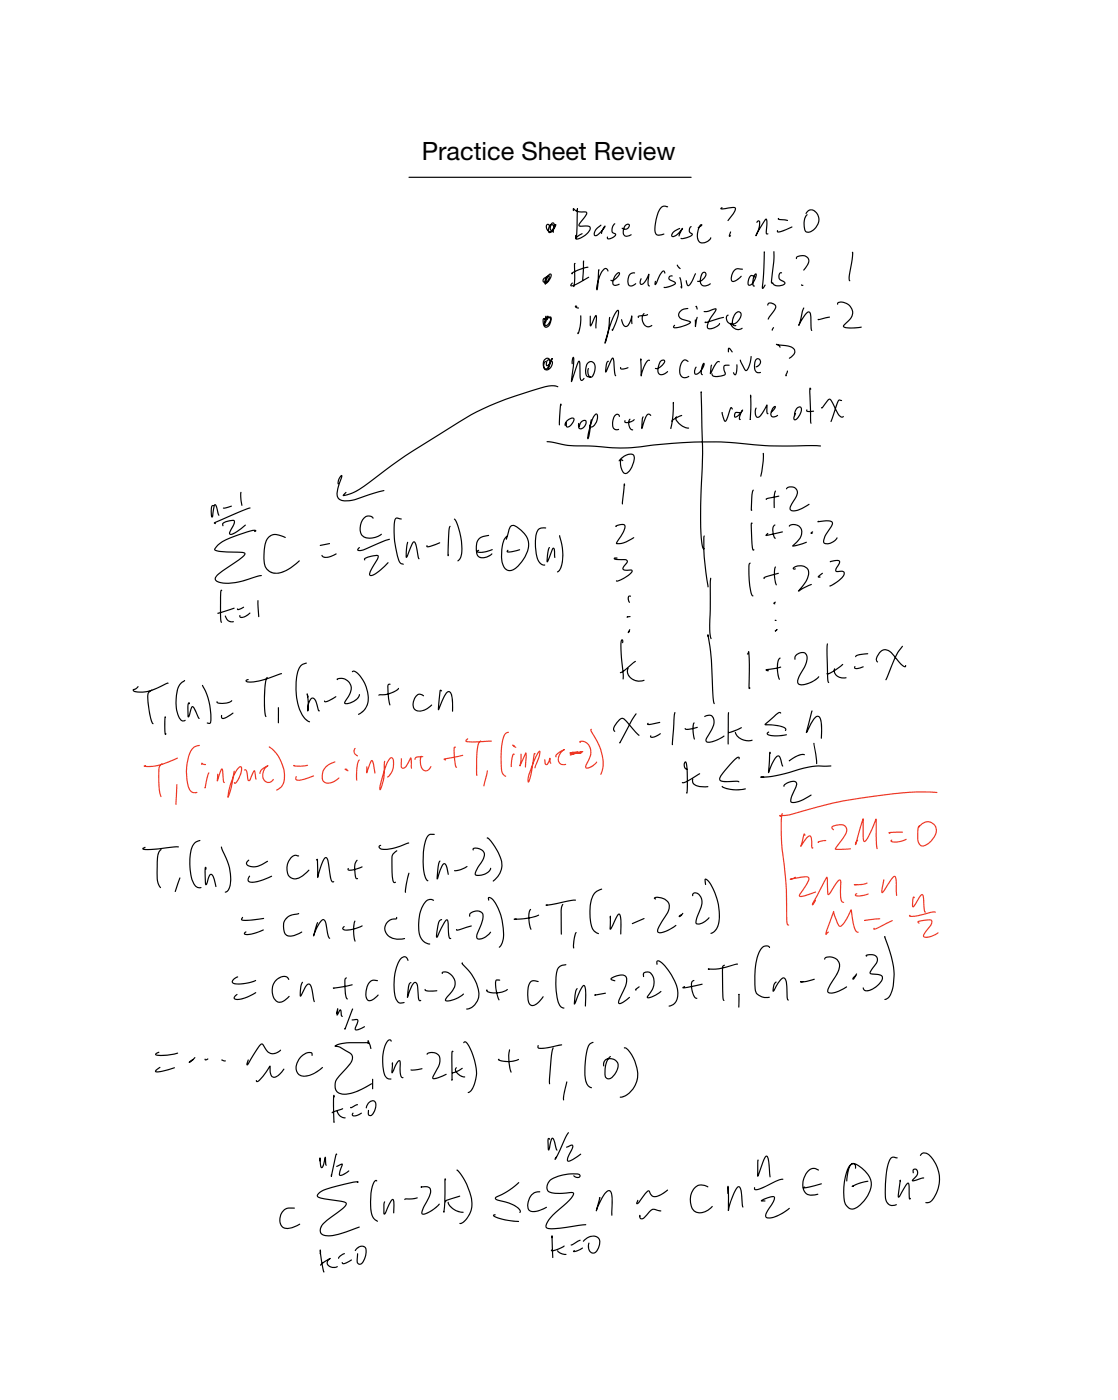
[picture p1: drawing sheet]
<svg xmlns="http://www.w3.org/2000/svg" width="216mm" height="271mm" viewBox="0 0 216 271" stroke-linecap="round" stroke-linejoin="round" font-family="sans-serif">
<defs><g id="words">
<text font-size="4.9" x="81.5" y="30.9">Practice Sheet Review</text>
</g></defs>
<path d="M78.9 34.2l54.5-.1 .2 .2-.2 .1h-54.4zM105.5 43.4a.34 .34 0 0 1 .4-.2 .34 .34 0 0 1 .2 .4l-.2-.1a.55 .55 0 0 0-.3 .5 .55 .55 0 0 0 .4 .5l.3 .2a.63 .63 0 0 0 .5-.5 .63 .63 0 0 0-.3-.7 1.16 1.16 0 0 0-.4 1.3 1.27 1.27 0 0 0 .7-1.6 1.06 1.06 0 0 0-.3 1.2l.5-.4 .2-.6 .1 .1-.5 1.5a1.62 1.62 0 0 1 .5-1.7h.1a1.18 1.18 0 0 1-1.1 1.3 1.2 1.2 0 0 1 .5-1.6 .83 .83 0 0 1 .2 1.2l-.5 .7-.4 .2a.92 .92 0 0 1-.1-1.4 .59 .59 0 0 1 .8-.3 .59 .59 0 0 1 .2 .9 .76 .76 0 0 1-.8 .6 .76 .76 0 0 1-.7-.6l-.1-.5zM111.4 40.3l.2 .1-.2 .4zM111.4 40.3l.2 .1v3.3l-.2 2.1-.1 .5a.58 .58 0 0 1-.1-.9l.1 .7h-.2zM110.6 40.2h.2a2.29 2.29 0 0 0 2.3 .6l.2 .1a1.75 1.75 0 0 1-.7 1.7l-.7 .9 .5 .1a1.73 1.73 0 0 1 1.6 .3 2.44 2.44 0 0 1-1.7 2.1l-1 .3a.59 .59 0 0 1 .5-.9l.5-.3h.2l-1.1 1 .5-.2a3 3 0 0 0 2-1.9 2.24 2.24 0 0 0-1.8-.2l-.4-.1v-.4l1.3-1.6 .1-.6a2.82 2.82 0 0 1-2.4-.7h.1l-.1 .4-.1-.1zM115.2 44.1l.8-.7 .2 .1-.2 .2a1.81 1.81 0 0 0-1.1 1.7 3.7 3.7 0 0 0 1.8-1.7l.2 .1-.7 1.4a1.2 1.2 0 0 1 .3-1.4l.3-.2h.1a3.4 3.4 0 0 1-2 2 .8 .8 0 0 1 0-1.2zM118.5 43.3l.2-.2 .1 .2a1.43 1.43 0 0 0-.4 1.6 .51 .51 0 0 1 .6 .4 .51 .51 0 0 1-.4 .6l-1.1 .4a.33 .33 0 0 1-.3-.5l.1-.1 .1 .2a1.18 1.18 0 0 0 1.4-.6 .88 .88 0 0 1-.6-1.4zM120.1 44.1v-.1a.73 .73 0 0 0 .8 .2 .73 .73 0 0 0 .5-.7l-.1-.1a1.34 1.34 0 0 0-.6 2l.3 .1 1-.2a.96 .96 0 0 1-1.3 .4 .96 .96 0 0 1-.4-1.3 .97 .97 0 0 1 1.3-1.1 .85 .85 0 0 1-.5 1 .85 .85 0 0 1-1-.2zM127.6 40a.97 .97 0 0 1 1.4 0l-.1 .1a1.1 1.1 0 0 0-1.6 .7l-.6 2.5a2.61 2.61 0 0 0 .2 1.9h1.4a1.09 1.09 0 0 1-1.3 .3 1.09 1.09 0 0 1-.6-1.1l.2-2a5.1 5.1 0 0 1 1-2.4zM129.9 44.9l1-.7 .4-.2v.2a2.17 2.17 0 0 0-1.5 1.4 3.3 3.3 0 0 0 2-1.6l.1 .1-.7 1.6h-.1v-.5l.5-1 .1-.1 .2 .1a3.5 3.5 0 0 1-2 1.6l-.2-.1a.68 .68 0 0 1 .2-.8zM133.3 43.8l.2-.1 .1 .2a.7 .7 0 0 0-.4 .7 .7 .7 0 0 0 .6 .5v.1a2.58 2.58 0 0 1-2.2 1l-.2-.1 .2-.1a2.95 2.95 0 0 0 2-.7 .87 .87 0 0 1-.3-1.5zM135.2 43.4h.4a.92 .92 0 0 1-.8 .7v-.2l.7-.4a2.78 2.78 0 0 0-.3 3.2 1.82 1.82 0 0 0 2.1-.9v.1a1.68 1.68 0 0 1-2.3 1 2.91 2.91 0 0 1-.1-3.1zM139.1 40.2l.4-.1-.2 .3v-.2l2-.2a.56 .56 0 0 1 .8 .1 .56 .56 0 0 1-.1 .8l-1.3 1.8h-.2v-.2a4.2 4.2 0 0 0 1.4-2.3l-1.2 .1a2.03 2.03 0 0 1-1.6 .1zM141 44.7l.2 .2-.2 .7h-.1l.2-.2 .1 .2-.4 .2-.1-.3zM146.3 42.6a.43 .43 0 0 1 .5 .1 .43 .43 0 0 1 0 .6l-.3 1.2-.4 1.1h-.2v-.1l.3-.8 1.4-2.1 .4-.4a2.43 2.43 0 0 1 .1 2.2v.7h.3l-.2 .2-.3-.2 .1-2-.1-.7-1.8 3.2-.2-.1 .6-1.8 .1-.9-.4 .3-.1-.1zM150.3 42.1h.1v.2l1.2 .1 .5 .1 .1 .1-1.9-.1-.1-.2zM150.1 44.5h.1v.2l.6-.1 2.1-.8h.1l-.5 .4a4.8 4.8 0 0 1-2.3 .7l-.2-.2zM155.9 40.7a1.57 1.57 0 0 1 2.3 1.4 2.65 2.65 0 0 1-2.4 2.9 1.5 1.5 0 0 1-.6-1.8l.2-1.3 .4-.5h.2a3 3 0 0 0-.2 3.3 2.14 2.14 0 0 0 2.1-1.6 2.14 2.14 0 0 0-1.1-2.4h-.5l-.7 .6v-.1zM105.1 53.6l.4-.2 .2 .1a.8 .8 0 0 0-.6 .9 .79 .79 0 0 0 .8-1 1.4 1.4 0 0 0-.6 1.3l.2-.1a1.85 1.85 0 0 0 .8-1.5 3.6 3.6 0 0 0-.9 1.9h-.1a2.81 2.81 0 0 1 .8-2.1l.2-.1a.58 .58 0 0 1 .1 1 1.77 1.77 0 0 1-1.1 1.1 1.22 1.22 0 0 1 .8-1.7 1.05 1.05 0 0 1-1.1 1.4l-.2-.4zM110.9 50.8l.2 .1-.1 .1 .1 3.1-.2 1.3h-.2l.1-.3 .1 .2h-.2a15.1 15.1 0 0 0 .1-4.2zM112.6 50.4h.2v1.3l-.2 2.4-.1 .2-.1-.2zM110.3 52.7h.1a8.5 8.5 0 0 1 3.2-1.2l-.1 .2-1.7 .5-1.3 .7v-.1l.1 .1-.1 .1-.2-.1zM110.4 54.6l.2 .1-.3 .4 .9-.2 2.4-1.4h.2l-.1 .2-1.4 .8a2.86 2.86 0 0 1-2.2 .7l.1-.3zM115.5 52.1l.2-.1 .1 .2h-.2h.1l-.1 2.2a2.33 2.33 0 0 1-.3 1.7h-.1a6.2 6.2 0 0 1 1.4-4.2 .52 .52 0 0 1 .6-.1 .52 .52 0 0 1 .2 .7l-.4-.5a3.5 3.5 0 0 0-1.4 2.5l-.2 1.4h-.2zM119 52.9a.37 .37 0 0 1 .5-.3 .37 .37 0 0 1 .2 .5 2.08 2.08 0 0 1-1.7 1.2l-.1-.2a.8 .8 0 0 0 1.1-.5l.5-.8a1.51 1.51 0 0 0-.9 1.2l-.1 .5a.39 .39 0 0 0 0 .4 .39 .39 0 0 0 .4 .1l.8-.1a.76 .76 0 0 1-1 .3 .76 .76 0 0 1-.4-1l.3-.8zM121.5 53a.78 .78 0 0 1 1.2-.2h-.1a1.11 1.11 0 0 0-1.2 1.3v.7l.2 .3h.4l.8-.4a.9 .9 0 0 1-1.1 .6 .9 .9 0 0 1-.5-1.2zM123.7 53.8h.2l-.2 .8 .1 .2a3.2 3.2 0 0 0 1.4-1.9l.2 .1-.1 1.5a.54 .54 0 0 0 .2 .7l-.1 .2a.84 .84 0 0 1-.3-1.2l.1-1.3 .2 .1-.1 .4a2.86 2.86 0 0 1-1.4 1.7 .58 .58 0 0 1-.3-1zM127.9 52.4a.37 .37 0 0 1 .5 0 .37 .37 0 0 1 0 .5l-.3-.4h-.1l-.8 1.4a1.46 1.46 0 0 1-.7 1.2 .65 .65 0 0 1 .1-.8v.6h-.1l.7-1.6zM129.2 53.4l.4-.2 .3 .1v.1l-.6 .2v.2l1.1 .6 .1 .4a3 3 0 0 1-2.3 .8v-.2h.1a2.74 2.74 0 0 0 2-.7l-1.2-.7zM131.2 53.6l.3 .3a2.75 2.75 0 0 1 .2 1.8l-.3-.3 .2-.1 .1 .3h-.2zM130.7 51.2l.2-.1v.2h-.1l.1-.1 .5 .7a.84 .84 0 0 1-.7-.7zM132.4 54.2h.2l.3 .9a1.37 1.37 0 0 0 .8-1.2l.5-1.1 .2 .1-.1 .1-.1-.1 .2 .1a4.1 4.1 0 0 1-1.5 2.3l-.3-.2zM135.6 52.6a.55 .55 0 0 1 .8 .2 .55 .55 0 0 1-.1 .7 1.23 1.23 0 0 1-1.7 .8h.1a1.45 1.45 0 0 0 1.5-1.4l-.2-.2a1.88 1.88 0 0 0-.4 2.3 1.53 1.53 0 0 0 1.6-.3l.1 .1a1.15 1.15 0 0 1-1.6 .5 1.15 1.15 0 0 1-.5-1.5l.1-.7zM141.8 52.1a1.66 1.66 0 0 1 1.7-.1l-.1 .1a1.36 1.36 0 0 0-1.6 .3 1.97 1.97 0 0 0-.3 1.9l.6-.2 1.1-.8a2.07 2.07 0 0 1-1.8 1.2 1.84 1.84 0 0 1 .2-2.2zM144.8 53.2a.75 .75 0 0 1 1.1 .3l-.2 .1a.54 .54 0 0 0-.7-.2 .54 .54 0 0 0-.3 .6l-.1 1a1.19 1.19 0 0 0 1.1-1.1l.3-.9a2.54 2.54 0 0 0-.4 2.2l.2 .1-.3 .1a2.23 2.23 0 0 1 .5-2.6 .86 .86 0 0 1-.1 1.2 1.45 1.45 0 0 1-1.3 1.2 1.44 1.44 0 0 1 .1-1.8zM147.5 48.6h.2l-.1 3.1-.3 3.9 .3-.6 .3 .1-.5 .7h-.2a3.3 3.3 0 0 1 .1-2l.2-5.1 .1 .1 .1-.1-.1 .1zM149.4 48.6l.2 .1v1.6l-.5 4.3h-.1l.3 .1-.3 .1-.1-.4 .4-3.8zM150.6 52.6h.4v.2a.41 .41 0 0 0-.4 .1 .41 .41 0 0 0-.1 .5l.1 .5 .4 .2a.58 .58 0 0 1 .6 .8 1.69 1.69 0 0 1-2.5-.2l.1-.1a1.5 1.5 0 0 0 2.3 .1l-.3-.2a1.09 1.09 0 0 1-.8-.8 1.09 1.09 0 0 1 .2-1.1zM153.9 49.5a1.53 1.53 0 0 1 2.4 1l-.4 1-.6 .7h-.2a3.7 3.7 0 0 0 1-2 1.34 1.34 0 0 0-2.2-.3v.2l-.2-.1zM154.7 55h.4a.21 .21 0 0 1-.2 .3 .21 .21 0 0 1-.2-.3zM164.5 48.7l.2-.1a2.59 2.59 0 0 1-.1 1.9l-.5 2.7 .1 1.1-.1 .1-.2-.3v-.7l.6-4.6h.2l-.1 .1zM105.3 61l.3 .1v.6l.1-.6 .2 .1h-.2v-.2l.2 .1-.1 .7-.2 .1-.2-.1-.1-.6h.2v.7l-.3-.2zM104.9 61.5a.53 .53 0 0 1 .5 .2 .53 .53 0 0 1 0 .6l-.4-.6v.7a.6 .6 0 0 0 .5 .7 1.22 1.22 0 0 0 .6-1.6 .89 .89 0 0 0-.7 1.3 1.59 1.59 0 0 0 .9-1.4 1.48 1.48 0 0 0-1.1 1.5 1.31 1.31 0 0 1 .7-1.7h.1a.42 .42 0 0 1 .5 .1 .42 .42 0 0 1 0 .6 1.41 1.41 0 0 1-1.2 1.1 1.12 1.12 0 0 1 .8-1.7 1.19 1.19 0 0 1-.3 1.9 .77 .77 0 0 1-.8-.1 .77 .77 0 0 1-.2-.8zM112.1 60.9h.1a6.1 6.1 0 0 1-.6 3.7l-.1-.2 .1-.2 .1 .2h-.1l.3-1.4zM111.1 59l.3 .1v.2l-.2-.1 .6 .2v.2l-.7-.1-.1-.2zM113.9 61l.2 .1-.1 1.8 .3-.6a2.1 2.1 0 0 1 .8-1.4l.2 .5-.2 2.1-.1-.1v-.4l.1-1.9-.7 1.6-.4 .4-.1-.2zM117.7 61.2h.1a11.5 11.5 0 0 1-1 5.2l-.1-.2 .2-.6 1.5-4.5a1.72 1.72 0 0 1 1-1.2 3.6 3.6 0 0 1-.5 2.7l-.6 1.4a.19 .19 0 0 1-.2-.2 .19 .19 0 0 1 .2-.2l.1 .2h-.2l.9-2.4 .2-1.3-.9 1.5-1.5 4.7-.1-.1a18.1 18.1 0 0 0 .9-5zM119.9 61.7h.2a1.42 1.42 0 0 0 .8 1.3 3.8 3.8 0 0 0 1-2h.2v1.6l-.2-.4v-1.1h.2v.3a1.98 1.98 0 0 1-1.3 1.8 1.63 1.63 0 0 1-.9-1.5zM123.2 61l1.8-.3 .1 .1a2.22 2.22 0 0 1-1.6 .4l-.2 .2h-.1zM124.3 60.5l.2 .1a1.54 1.54 0 0 0 .7 2.4l.8-.2a1.1 1.1 0 0 1-1.3 .4 1.1 1.1 0 0 1-.7-1.1l-.1-.8zM131.3 60a1.67 1.67 0 0 1 1.6-.4v.1a1.62 1.62 0 0 0-1.7 1.2v.2a3.4 3.4 0 0 0 2.1 .9l.2 .3a5 5 0 0 1-3.4 1.1l-.1-.3 .3-.3 .1 .1-.2 .3a5.4 5.4 0 0 0 3-.9l-.1-.1a3.3 3.3 0 0 1-2.1-1v-.6zM134.6 61.2l.1 .2-.4 1.8-.1-1.3 .1-.2 .1 .1v1.3l-.2-.1zM134.3 59.2l.1-.1a.4 .4 0 0 1 .3 .3 .4 .4 0 0 1-.1 .4l-.1-.5h-.2zM135.9 60.1l2.4-.5a1.53 1.53 0 0 1-.6 1.4 2.92 2.92 0 0 0-.9 2.4 2.35 2.35 0 0 0 2.1-1h.1a1.46 1.46 0 0 1-1.3 1.1l-.3 .1a.68 .68 0 0 1-.8-.1 .68 .68 0 0 1 0-.9l.5-1.2 1.1-1.6h-.2a2.99 2.99 0 0 1-2.1 .5zM136.1 62.2h.2v.1l-.1-.1 2.8-.8 .7-.2 .1 .1-2.4 .8a1.4 1.4 0 0 1-1.3 .2zM140.4 60.9l.2-.1 .1 .1a.99 .99 0 0 0 .1 1.4 .99 .99 0 0 0 1.4-.1 1.85 1.85 0 0 0 .8-1.6 .4 .4 0 0 0-.7-.1 1.99 1.99 0 0 0-.6 2.3h.4v.2a.7 .7 0 0 1-.7-.2 .7 .7 0 0 1-.1-.8 1.98 1.98 0 0 1 1.4-1.9 .81 .81 0 0 1 .3 1.4 1.56 1.56 0 0 1-2.6 .7l-.2-.3a.99 .99 0 0 1 .2-1zM148.3 58.5a1.01 1.01 0 0 1 1.4 .3 1.01 1.01 0 0 1-.2 1.4l-1.2 1.6 .1-.5a4.8 4.8 0 0 0 1.3-2.1 .88 .88 0 0 0-1.3-.4l-.1 .2h-.1zM149.3 63.2l.2 .1-.3 .5-.2-.1 .2-.1a.15 .15 0 0 1 .1 .2 .16 .16 0 0 1-.3 .1zM141.1 62.4h.1a1.35 1.35 0 0 0 2.1 .9l.1 .1a1.31 1.31 0 0 1-2.2-.4l-.2-.4zM155.1 59.5l.2-.1v.2l-.8 3-.1 .3-.2 .1a5.7 5.7 0 0 1 1.5-2.6 .54 .54 0 0 1 .7-.2 .54 .54 0 0 1 .3 .7l.1 3h-.2l-.1-.3-.1-2.7-.2-.5a4 4 0 0 0-1.6 2.1l-.2 .4-.2-.1zM157.9 61.6h.2v.2l-.1-.2 1.6-.3 .6-.1 .1 .1-2.2 .6-.2-.1zM161.7 58.5a2.15 2.15 0 0 1 2.8 .9 2.15 2.15 0 0 1-.7 2.8l-.8 .8a5 5 0 0 0 2.9 .2h.5a2.87 2.87 0 0 1-2.1 .3l-1.4-.2-.1-.4 .3-.4a2.79 2.79 0 0 0 1.4-2.4 2.03 2.03 0 0 0-2.6-1.5l-.1 .2-.1 .1zM105.1 69.4a.67 .67 0 0 1 .8-.3 .67 .67 0 0 1 .4 .9 1.22 1.22 0 0 1-1 1.4 .94 .94 0 0 1 .1-1.6 .77 .77 0 0 0 .1 1.4 1.38 1.38 0 0 0 .3-1.8 1.11 1.11 0 0 0-.8 .8 1.11 1.11 0 0 0 .4 1.2 1.11 1.11 0 0 0 1-1.6 .47 .47 0 0 0-.6-.1 .47 .47 0 0 0-.2 .6v.3a2.01 2.01 0 0 0 .9-1.4h.2v.2a2.2 2.2 0 0 1-1.1 1.4 .86 .86 0 0 1 .2-1.3 .79 .79 0 0 1 .9 .3 .79 .79 0 0 1-.1 .9 .94 .94 0 0 1-.6 .8 .94 .94 0 0 1-1-.3l-.2-1.1zM106.6 69.2l.1 .1-.7 1.9v.1l-.1 .1-.1-.4zM110.6 69h.2l.1 .2v1.2l-.4 3.3-.2 .1 1.1-3.4 .3-.7 .3 .1 .1 .2 .1 3.2 .1 .2 .5-.4a.45 .45 0 0 1-.3 .5 .45 .45 0 0 1-.5-.2l-.2-3.4-1.3 3.9h-.2l.4-3.5-.1-1.2h.2l-.3 1.3a1.56 1.56 0 0 1 .1-1.4zM113.5 70a1 1 0 0 1 1.2 0 1 1 0 0 1 .3 1.1l-.2 1.1a.88 .88 0 0 1-.8 .8 1.43 1.43 0 0 1-.4-1.9h.1a1.65 1.65 0 0 0 .4 1.7 2.05 2.05 0 0 0 .3-2.7 .83 .83 0 0 0-1.1 .8l-.1 1.1a.67 .67 0 0 0 .9 .7v.1a.75 .75 0 0 1-.8 0 .75 .75 0 0 1-.3-.8l.1-1.3zM117.2 69.8l.3-.1 .1 .1-.1 .1a2.86 2.86 0 0 0-.4 1.9h-.2l1.1-2.4 .4-.3 .2 .5 .2 2.3 .2 .7h-.3l-.1-.4-.3-2.9-1.1 2.6-.3 .1 .1-1.4zM119.7 71l.2-.1 .1 .3h.2l1.2-.2a1.65 1.65 0 0 1-1.6 .3zM123.6 69.3h.1a.19 .19 0 0 1 .2 .1 .19 .19 0 0 1-.1 .2l-.1-.2h.1l.1 3.2h-.2l.2-.9a4 4 0 0 1 1.3-2.2l.3 .1a1.29 1.29 0 0 0-.9 1l-.7 2.1h-.1zM127.5 69.7l.6-.2 .3 .1a1.24 1.24 0 0 1-.8 1.4l-.7 .3h-.4v-.1a1.93 1.93 0 0 0 1.7-1.5 .86 .86 0 0 0-.9 1l-.1 .8a.63 .63 0 0 0 .2 .7 .63 .63 0 0 0 .8 0l.8-.5a1.26 1.26 0 0 1-1.9 .5 2.83 2.83 0 0 1 .4-2.5zM131.7 69.7a.69 .69 0 0 1 1.3 .2h-.1a.68 .68 0 0 0-.7-.2 .68 .68 0 0 0-.5 .6 2.19 2.19 0 0 0 .2 2.5 1.21 1.21 0 0 0 1.1-.2l.1 .1a1.12 1.12 0 0 1-1.4 .3 1.12 1.12 0 0 1-.6-1.3l.2-1.3zM134.3 70.9h.2l-.2 .7v.6a2.24 2.24 0 0 0 1.6-1.9 2.11 2.11 0 0 0-.2 2.2h-.1a.95 .95 0 0 1-.2-1.3l.2-.9 .3-.2a1.15 1.15 0 0 1-.3 1.4 1.26 1.26 0 0 1-1.4 .9l-.2-.8zM137.3 70.5h.2l-.2 1.6h-.2l.4-.8a2.04 2.04 0 0 1 1.3-1.5l.2 .1-.2 .1a3.2 3.2 0 0 0-1.3 2l-.2 .3-.2-.1zM137.4 72.2h.2v.2a2.43 2.43 0 0 0 2.4-.2 1.66 1.66 0 0 1-.1-1.7h.9l.1 .1-.7 .1a.52 .52 0 0 0-.3 .8l.3 .8a2.67 2.67 0 0 1-2.7 .3zM142.2 70.4h.1a2.48 2.48 0 0 1-.3 2.1l-.3-.1-.2-.4 .2-.1 .3 .4zM140.6 67.2l.4 .1 .5 .8h-.2l-.5-.7v.6l-.2 .1zM142.9 69.5h.1l1.1 2 .5-.9 .5-1.8 .1 .1-.2 1.2a2.55 2.55 0 0 1-.9 1.6l-.3-.1-.2-.3zM145.9 69.4a.69 .69 0 0 1 1 .1 .69 .69 0 0 1-.1 1l-.6 .5-.3-.1a.85 .85 0 0 0 .6-1.4l-.2-.1a1.84 1.84 0 0 0 0 2.5h.7a.83 .83 0 0 1-1 .1 .83 .83 0 0 1-.4-.8v-1.1zM149.8 66.5l1.2 .1a2.99 2.99 0 0 1 2.5 1 1.45 1.45 0 0 1-1.1 1.7l-.1-.1a1.33 1.33 0 0 0 .9-1.7 4.5 4.5 0 0 0-2.8-.7l-.5-.1v-.3a.71 .71 0 0 1 .8 .8zM152 71.6h.1v.4l-.2 .6-.1-.1 .1 .1-.2 .1v-.3zM108.2 78h.1a.19 .19 0 0 1 .2 .2 .19 .19 0 0 1-.2 .2l-.1-.2h.2l-.4 4-.1-.1v-.9zM109.4 81.3l.7-.5a.56 .56 0 0 1 .8 0 .56 .56 0 0 1-.2 .9 1.17 1.17 0 0 1-1.4 .8l-.1-.3 .2-.6 .1 .1v.6a1.31 1.31 0 0 0 1.2-1.4 1.4 1.4 0 0 0-1.5 1.4l-.2-.1v-.3zM111.7 81.8h.2v.8a.85 .85 0 0 0 1.1-.8l.1-.3a.86 .86 0 0 0-1.1 1l-.1 .1a1.03 1.03 0 0 1 .2-1.1 1.03 1.03 0 0 1 1.1-.3 1.31 1.31 0 0 1-1.3 1.7 1.1 1.1 0 0 1-.2-1.1zM114.9 80l.2-.1a1.21 1.21 0 0 1 .2 1.7l-.7 .9a.42 .42 0 0 1-.6 .1 .42 .42 0 0 1-.1-.6l.2 .4a1.75 1.75 0 0 0 1.2-2l-.1-.3a6.5 6.5 0 0 0-1.5 3.6l-.1 1h-.1l.5-3.2 .2-.5 .1 .2-.4 2.5a1.46 1.46 0 0 1-.4 1.2l-.1-.1a11 11 0 0 1 1.4-4.7zM118.7 80.2a.52 .52 0 0 1 .7-.2 .52 .52 0 0 1 .3 .5l-.1 .1a.43 .43 0 0 0-.4-.4 .43 .43 0 0 0-.4 .3 2.39 2.39 0 0 0-.1 2.3l.9 .1a.86 .86 0 0 1-1.1 .1 .86 .86 0 0 1-.3-1l.2-1.2zM120.6 81.2h.2v.3a2.49 2.49 0 0 0 1.7-.5 1.46 1.46 0 0 1-1.5 .8l-.4-.2zM121.6 80.9h.1a1.5 1.5 0 0 0 .6 2.1v.1a1.02 1.02 0 0 1-1-1.2v-.6zM124.1 80.5l.2 .1-.2 .4-.1 1.8-.1-.1 .2-.8a3.3 3.3 0 0 1 1.1-2l.3 .1 .3 .3-.2 .1-.3-.3a2.01 2.01 0 0 0-.9 1.6l-.3 1-.2 .2-.1-.1 .1-1.8zM130 77.7l.2 .1-.2 .2-.1-.2h.2v2.2l-.3 2.1-.1 .7-.2-.1 .2 .1-.2 .1-.1-.1 .4-2.3zM129.8 81.1l.2-.2a2.64 2.64 0 0 1 1.7-.6l-1.4 .7-.5 .5-.1-.1zM130.5 80.5h.2l-.1 .3a3.2 3.2 0 0 0 2.5 1.9v.1a2.88 2.88 0 0 1-2.7-2zM105.6 85.3h1l3.4 .7 4.4 .1a39.7 39.7 0 0 0 12.5-.3 76.1 76.1 0 0 1 19.1 .1l3.4 .2 7.8-.1 1.2 .1 .1 .1-.1 .1h-5.8a85.7 85.7 0 0 1-11.8-.7 88.6 88.6 0 0 0-14.9 .5 38.7 38.7 0 0 1-11.9 .2h-1.2a16.1 16.1 0 0 1-4.3-.3l-2.8-.5zM135.3 75.6a.15 .15 0 0 1 .2 .2 .15 .15 0 0 1-.1 .1l-.1-.1 .2-.1 .2 6.7a170 170 0 0 1-.3 15.8 25.7 25.7 0 0 0 .5 7.8h.2l-.2 .2a3 3 0 0 1-.6-2.3l-.1-3.5 .1-5.9a94.4 94.4 0 0 0 .1-12.1zM139.3 79.7h.3l-.2 .1h.1l.6 1.5 1-2.6a.27 .27 0 0 1 .3 .1 .27 .27 0 0 1 0 .3l-.2-.2-.4 1.1a1.99 1.99 0 0 1-.8 1.5 2.43 2.43 0 0 1-.7-1.7zM141.9 79.7a1.15 1.15 0 0 1 1.1 .1h-.3a.47 .47 0 0 0-.6 .1 .47 .47 0 0 0-.1 .6 2.81 2.81 0 0 0 1.3-1.3l.2 .1-.6 1.6 .2 .2h-.4a2.09 2.09 0 0 1 .8-2v.3a2.32 2.32 0 0 1-1.6 1.3l-.2-.4zM144.9 76.3l.2 .1v1.7l-.1 2.9-.1 .1h-.1l.1-.1 .1 .1h-.2v-4.7h.3v.3l-.1 .1-.2-.1zM145.9 78.8h.2a1.52 1.52 0 0 0 .2 1.7 6.4 6.4 0 0 0 1.7-2.3l.2 .1v1.3l.2 .3-.2 .1a2.57 2.57 0 0 1-.2-1.7h.2l-.2 .5a4.7 4.7 0 0 1-1.6 1.9l-.1 .1a1.5 1.5 0 0 1-.4-2zM149.3 78.7l.5-.2a1.35 1.35 0 0 1-.8 1.2l-.1-.2h.2h-.1l.7-.8a1.49 1.49 0 0 0-.6 1.7l1.1-.2a.78 .78 0 0 1-1 .4 .78 .78 0 0 1-.4-1.1zM153.9 78.7a.6 .6 0 0 1 .9 0 .6 .6 0 0 1 0 .8 2.05 2.05 0 0 1-1.4 1.7 .99 .99 0 0 1 .3-1.4v.1a.86 .86 0 0 0-.2 1.1 1.98 1.98 0 0 0 1-2.2 1.3 1.3 0 0 0-.9 1.6l-.2-.1v-.5l.1-.6zM156.3 74.9a.19 .19 0 0 1 .3 .1 .19 .19 0 0 1-.1 .3l-.1-.2h.1l.1 6.8-.1-.1-.1-.4zM155.7 79.2l.2-.1v.2a1.4 1.4 0 0 0 1.3 .1 1.74 1.74 0 0 1-1.5 .1zM159.8 77.2l.1-.1a.59 .59 0 0 1 .9 .5l.3 .6a5.3 5.3 0 0 0 1.4 2.3l.4-.1 .1 .1a.62 .62 0 0 1-1.1-.2l-1.6-3a2.84 2.84 0 0 0-1.3 1.4l-.3 .3-.1-.1 .1-.3 .1 .2-.1-.1zM161.9 77.2l.7 .1v.2l-.5-.1-.1 .1-1.3 3.7-.3 .3v-.1l1.1-3.3zM119.7 88.7a2.55 2.55 0 0 1 2.6-.9 2.47 2.47 0 0 1-.2 2.6l-.5 .7a.88 .88 0 0 1-.9 .5 .88 .88 0 0 1-.8-.9 2.09 2.09 0 0 1 .1-2l.4 .3-.1 .1-.3-.1a2.7 2.7 0 0 0 .7 2.4 2.2 2.2 0 0 0 1.5-1.9l.1-.4a.92 .92 0 0 0-.3-1.2 2.99 2.99 0 0 0-2.4 1.3l-.1-.2zM147.3 87.5h.2a12.2 12.2 0 0 1-.5 4.6l-.2-.1 .4-2.6 .1-1.7h.2h-.2zM120.5 93.4h.2v.4l-.2 .1 .1-.2h.1l-.2 .1v-.2h.2l-.5 3.9-.1-.4zM145.4 94.6l.2 .1-.3 .9-.1 2.9h-.1l.2 .1-.2 .1-.1-.3 .1-2.4 .1-1zM147.9 96.3l2.5-.5h.1l-.5 .3-1.9 .3-.1 .2zM149.6 94.8l.3 .1a7 7 0 0 0-.3 3.2l-.1 .1-.1-.1a8.4 8.4 0 0 1 .2-3.3zM151.9 94.3a1.38 1.38 0 0 1 1.9 .1 1.38 1.38 0 0 1-.1 1.9l-.4 .6a1.83 1.83 0 0 0-.6 1.6 2.8 2.8 0 0 0 2.7-.7l.9-.5v.2l-.2 .2a4.6 4.6 0 0 1-3.4 1l-.1-.1a1.92 1.92 0 0 1 .5-1.8 1.93 1.93 0 0 0 .6-2.2 1.3 1.3 0 0 0-1.9-.1zM118.8 101.6a2.23 2.23 0 0 1 1.9-.2 2.95 2.95 0 0 1-.9 2.6l-.7 .9a5.1 5.1 0 0 0 3.3-1.1h.1a3.6 3.6 0 0 1-3.6 1.2l.5-.8a4.9 4.9 0 0 0 1.2-2.6 1.8 1.8 0 0 0-1.6 .1v-.1v.2h-.1zM145 101l.3 .1-.2 .1 .3 4.3 .1 .7h.2l-.2 .2a2.2 2.2 0 0 1-.4-1.8zM147.9 103.2l.4-.2-.3 .5v-.1l3-.7 .2 .1-.1 .1-3.1 .7-.2-.1zM149.4 101.5l.3-.1a2.14 2.14 0 0 0 0 2.5l.1 .1-.2 .1a2.53 2.53 0 0 1-.2-2.6zM152.4 101.5a1.7 1.7 0 0 1 2.2 .3 1.7 1.7 0 0 1 0 2.3l-1.4 1.4-.1-.1 2.6-.7 .1 .1-2.3 .8h-.5v-.1a3.8 3.8 0 0 0 1.7-3 1.49 1.49 0 0 0-2.2-.8h-.1zM156.6 102.9l.4-.2-.3 .3h.2l-.1 .2-.3-.1zM157.9 100.7h.3l-.2 .2v-.2h.3a3.7 3.7 0 0 1 2.4 .1l.1 .1a4.2 4.2 0 0 1-1.2 2.4l-.3 .7-.1 .8a2.22 2.22 0 0 0 2.5-1 1.58 1.58 0 0 1-1.3 1.3 .94 .94 0 0 1-1.5-.5 10.5 10.5 0 0 1 1.7-3.3v-.2a1.41 1.41 0 0 0-1.5-.3l-1.2 .1zM135.9 103.5l.2 .1-.1 .3a60.3 60.3 0 0 0 .8 9.6l-.2-.1-.7-5.5zM118.6 107.7h.6v.2h-.5l.2 .1h1.6a.55 .55 0 0 1 .7 .3 .55 .55 0 0 1-.2 .7l-.6 .9 .6 .2 1-.1 .2 .4a5 5 0 0 1-3.2 2v-.3l.1 .1a4.6 4.6 0 0 0 2.9-1.9h-.1a2.06 2.06 0 0 1-1.7-.3v-.3l.7-1 .1-.3-.3-.1-1.9-.1-.3-.2zM137.2 111.7l.2 .1-.2 7.9a9.5 9.5 0 0 0 .2 3.6v.2a2.34 2.34 0 0 1-.5-1.8zM144.7 108.8l.2-.1a14.3 14.3 0 0 0 .5 6.3l.1 .1-.1 .1a2.11 2.11 0 0 1-.7-1.8l-.2-3.3v-.9zM147.5 111.5l1.4-.5 1.4-.3 .1 .1-.1 .1-2.7 .8v.2l-.2-.1zM149.7 109.5l.2 .1a6.7 6.7 0 0 0 .1 3.5h-.1a5.4 5.4 0 0 1-.2-3.6zM153.1 109.7a2.09 2.09 0 0 1 3.1 .5 3.9 3.9 0 0 1-1.2 3.2l-.7 .9-.1-.2a5.8 5.8 0 0 1 2.6-1.2l-2.5 1.4h-.2l.1-.2a5.4 5.4 0 0 0 1.8-3.6 1.71 1.71 0 0 0-2.7-.7h.3v.2a.36 .36 0 0 1-.5-.1zM158 111.3l.7-.6h.2v.2l-.8 .5h.3v.2h-.4zM160.3 108.5v-.1a2.44 2.44 0 0 1 1.9-.1 1.72 1.72 0 0 1-.6 1.6l-.1 .4a2.2 2.2 0 0 1 1.6 .2l.1 .2a3.5 3.5 0 0 1-2.2 2.3l-.7 .3-.1-.1 .1-.1a5.3 5.3 0 0 0 2.6-2.3l-.1-.3h-.9a.52 .52 0 0 1-.6-.2 .52 .52 0 0 1 .2-.7l.4-.7 .1-.4-.6-.1-1 .2v-.2l.1 .1-.1 .2zM121.4 115.1h.2l.3 .1-.1 .1h-.3l-.1 .2 .2 1a.96 .96 0 0 1-.2-1.4zM121 119.1h.3l-.1 .2v-.2l.5-.1 .1 .2-.7 .2zM121.5 121.6h.2v.1l-.3 .5-.1-.1 .2-.2 .2 .1-.4 .3-.1-.1zM120 123.5a.4 .4 0 0 1 .4 .4 .4 .4 0 0 1-.2 .4l-.1-.6-.1 1.8 .5 4.8-.1 1-.2-.1-.4-5.3a4.2 4.2 0 0 1 .2-2.4zM119.7 129.9l.8-.4 2-1.7h.3l-.6 .5a5.3 5.3 0 0 1-2.4 1.8zM121.2 129.1h.1a1.91 1.91 0 0 0 2 2.4l1.2-.1a2.3 2.3 0 0 1-2.9-.4 1.64 1.64 0 0 1-.4-1.9zM136.6 122.6h.2l.6 3.8 .4 7.8 .2 1.8-.1 .1-.3-1.3-.4-8.4-.6-3.7 .2-.1v.2v.2h-.2zM149.5 116.4l.3-.1-.3 .2 .2 .1v.2l-.3-.1zM149.6 119.8h.2l-.1 .2 .1-.2 .2 .1-.3 .1zM149.7 121.8l.4-.3 .1 .1-.4 .4h-.2zM149.7 121.8l.3-.1 .1 .1-.4 .2zM144.5 125.8l.2 .1 .1 1.4-.1 5.6 .1-.1 .1 .2-.2 .2-.2-.3 .1-4.7-.1-2.2h.2a.32 .32 0 0 1-.1 .3 .32 .32 0 0 1-.4 .1zM147.9 129.3l3-.4-.1 .1-1 .3-1.7 .1 .4 .2a.36 .36 0 0 1-.4 .1 .36 .36 0 0 1-.3-.3zM150.4 127.2l.2-.1h.1a4.5 4.5 0 0 0-.1 4.2l-.1 .1a5.3 5.3 0 0 1-.1-4.2zM153.7 126.5a1.26 1.26 0 0 1 1.3-.5 1.26 1.26 0 0 1 1 1.1 10.6 10.6 0 0 1-1.7 3.9 .75 .75 0 0 0 0 1 .75 .75 0 0 0 1 .2 6.5 6.5 0 0 0 2.9-1.5v.1a4.7 4.7 0 0 1-3.8 1.6 .97 .97 0 0 1-.3-1.5l.4-.7a5.7 5.7 0 0 0 1.2-3.4 1 1 0 0 0-1.7-.3l-.3 .4-.2 .6-.1-.5zM159.7 124.3l.2 .2-.1 2.1 .2 4.5 .1 .8-.1 .1-.2-.3-.1-.9-.1-5.3zM159.6 130.1l.2 .1 .7-.4 2.3-1.5a4.2 4.2 0 0 1-1.9 1.6l-1 .4h-.2zM161.1 129.1h.1a1.64 1.64 0 0 0 2.2 1.8h.1a1.69 1.69 0 0 1-2.4-1.7zM165.2 126.7a3.9 3.9 0 0 1 2.5-.4l-.8 .2a2.66 2.66 0 0 0-1.7 .5zM165 128.8h.2l-.1 .2a2.03 2.03 0 0 0 1.6-.3l.1 .1a1.98 1.98 0 0 1-1.8 .4zM170.1 125.7a1.75 1.75 0 0 1 2.5 .8l1.6 1.9 .5 .3 .2-.2v.4h-.4a10.5 10.5 0 0 1-2.5-2.7 1.34 1.34 0 0 0-2.3 .3l-.2 .4a.87 .87 0 0 0 .1 1.1h-.1a.72 .72 0 0 1-.2-1.2zM174.2 124.8h.1l.1 .2-1.1 1.4-2 4.8-.2 .2h-.1a35.6 35.6 0 0 1 2.7-6zM119.5 139.1a.87 .87 0 0 1 .8-.4 .87 .87 0 0 1 .7 .6l2.4 2.7h-.1h.2v.2l-.2-.1-.6-.5-1.8-2.2a.72 .72 0 0 0-.7-.5 .72 .72 0 0 0-.7 .5l-.5 .6a.95 .95 0 0 0-.2 1.4h-.2l-.2-.3a2.65 2.65 0 0 1 1.1-2zM122.7 137.9h.2v.1l-.9 1.3-2.2 4.3h-.2v-.1l.1-.1 .1 .2-.2-.1 2.2-4.3zM125.1 139.7l.2 .1-.1 .1 2.2-.4 .1 .1-.1 .1-2.1 .4-.4-.1zM125.6 142.1h.1v.2a2.11 2.11 0 0 0 1.8-.6h.1a2.23 2.23 0 0 1-2 .8zM130.3 137.6l.1 .1-.4 6.1h-.2l.2 .1-.2 .1-.1-.3 .3-4.8zM132.2 140.7h.2a3.3 3.3 0 0 0 2.3-.3v.3l-.4 .1a2.46 2.46 0 0 1-2.1 .1zM133.9 139.6l.2 .1a8.2 8.2 0 0 0 0 3.2 2.87 2.87 0 0 1-.4-2.2zM136 138.4a1.19 1.19 0 0 1 1.4-.2 1.19 1.19 0 0 1 .6 1.3 8.9 8.9 0 0 1-1.5 3.4v.4a5.3 5.3 0 0 0 3.3-1.2l.1 .1a4.3 4.3 0 0 1-2.5 1.3h-.3a.62 .62 0 0 1-.8-.1 .62 .62 0 0 1 .1-.9l.2-.3a4.3 4.3 0 0 0 1.1-3.2 1.03 1.03 0 0 0-1.6-.4zM140.6 137.6l.2 .1-.2 6.2-.1-.1v-.5zM140.6 141.5l.2-.1v.2v-.2l2.5-.8-.1 .1-1.3 .6a1.15 1.15 0 0 1-1.3 .2zM141.9 141.5l.1-.1a3 3 0 0 0 3.3 1.6v.1a2.65 2.65 0 0 1-3.4-1.6zM147.7 139.8l2.5-2.1a.41 .41 0 0 1 .7 0l-.1 .2a.55 .55 0 0 0-.9 .3l-2 1.8-.1-.1a6.9 6.9 0 0 1 4 .8l.1 .3-.2 .2h-.1v-.3a6.3 6.3 0 0 0-3.8-.7l-.1-.1zM148.1 141.5l.4-.1-.2 .3a4.3 4.3 0 0 0 3.1 .2l.6 .1-.6 .2-1.5 .1a2.43 2.43 0 0 1-1.8-.5zM156.7 137.3l.2 .1h-.2l.2 .1-1.1 4-.1-.1 .1-.1a7.1 7.1 0 0 1 1.9-3 .8 .8 0 0 1 1 1l.1 2.5-.1 .8-.2 .1a10.9 10.9 0 0 0-.3-4l-.1-.1a1.12 1.12 0 0 0-1.2 .9l-1 2.1h-.2zM132.1 147.3l.3-.2a2.43 2.43 0 0 1 .4 1.8v3.8v.6l-.2 .1-.1-.2 .1-.1 .1 .1h-.1v-3.9l-.2-2a.91 .91 0 0 0 .4 1.4 .62 .62 0 0 1-.7-.2 .62 .62 0 0 1-.1-.7zM131.7 151.1a2.16 2.16 0 0 0 1.5-.6l1.7-1h.3l-1.6 1.1a2.72 2.72 0 0 1-1.9 .7zM133.7 150.5h.2a1.06 1.06 0 0 0 1.1 1.3l1.8 .2a3.2 3.2 0 0 1-3-.5l-.2-.6zM141.7 146.8l.8-.6 .3 .1v.4h-.2v-.3a13.4 13.4 0 0 0-3.4 3.7l-.1 .5a2.13 2.13 0 0 0 2 .3 2.26 2.26 0 0 1 1.7 .2l-.1 .1-.8-.1a5.7 5.7 0 0 1-2.9-.2 1.65 1.65 0 0 1 .6-1.8zM139.4 151.9h.2v.1v-.1a6.9 6.9 0 0 0 4.4 .4v.1a4.2 4.2 0 0 1-2.4 .3l-.6-.1a2.41 2.41 0 0 1-1.6-.6zM148.6 145.3h.1l.2 .2-.2 .1-.1-.2h.2l-.3 3.9-.2-.1 .1-.1a7.1 7.1 0 0 1 1.7-3.1h.3l.3 .2 .5 1.9h-.1l-.2-.5a1.61 1.61 0 0 0-.7-1.4 6 6 0 0 0-1.6 2.9l-.1 .3-.2-.1zM152.3 146.9a4.4 4.4 0 0 1 3.1-1.2v.2a4.8 4.8 0 0 0-2.9 1.2v-.2v.2zM157.1 143.6l.1-.1a9.8 9.8 0 0 1 .6 4l-.1 .2-.1-.2zM146.8 150.1l.7-.1 .1 .2-.7 .1v-.2a27.5 27.5 0 0 0 8.3-1.8l2.5-.4h2.7l.2 .1-.2 .1-.8 .1a14.8 14.8 0 0 0-6.8 1.1 17.1 17.1 0 0 1-6 .9zM151.5 151.5a2.52 2.52 0 0 1 2.2-.5 1.05 1.05 0 0 1 0 1.4 3.8 3.8 0 0 0-.8 2.5 5.5 5.5 0 0 0 3.7-1.4l.1 .1v.1a6.2 6.2 0 0 1-3.9 1.4l-.2-.1a6.5 6.5 0 0 1 1.1-3.2 .51 .51 0 0 0-.1-.7 .51 .51 0 0 0-.7 0 1.9 1.9 0 0 0-1.5 .9l-.1-.2zM66.7 95.1h.2v.1l-.5 .6-.1-.1 .5-.2a10.5 10.5 0 0 0 4.4-2.3l6.6-4.9 6.7-4.3a56.9 56.9 0 0 1 13.7-7.2l1.2-.4a34.8 34.8 0 0 1 6.9-2l1.1 .1 .4 .2-.1 .1a4.9 4.9 0 0 0-3.3 .3 67.2 67.2 0 0 0-12.7 4.8l-12.9 8-6.3 4.6a14.8 14.8 0 0 1-4.9 3.1l-1.3 .3-.1-.3zM65.8 91.8h.2l.1 .1-.2 .9a6.3 6.3 0 0 0-.6 3.2 2.31 2.31 0 0 0 2.6 .6l4.8-1.6 1.4-.3 .1 .1-.1 .1-3.6 1.1a7.4 7.4 0 0 1-4.6 .8 1.53 1.53 0 0 1-.8-2.1l.8-2.8 .1 .1a2.54 2.54 0 0 0-.7 1.6 1.48 1.48 0 0 1 .4-1.6zM41.9 105.4a15.2 15.2 0 0 1 5.7-2.7 1.93 1.93 0 0 1 1.9-.2 .22 .22 0 0 1-.2 .3 .22 .22 0 0 1-.2-.2h.2a20.8 20.8 0 0 0-6.8 2.5l-.9 1.1a18.8 18.8 0 0 0 5.2 .4 .49 .49 0 0 1 .6 .3 .49 .49 0 0 1-.3 .6l-3.5 2.5a3.7 3.7 0 0 0-1.9 1.9 3.7 3.7 0 0 0 3.3 .6l2.1-.4a10.3 10.3 0 0 1 3.4-1v.2a34 34 0 0 1-6.4 1.5 3.3 3.3 0 0 1-2.6-.7 1.54 1.54 0 0 1 .9-1.5l3.8-2.6 1-1-.7-.2h-2.4a3.9 3.9 0 0 1-2.8-.6zM42.6 114l.3 .1-.2 .1v1.2v3.9l.2 1h-.3a7.6 7.6 0 0 1-.1-3.3zM42 118.4h.1l.1 .2-.1-.2 3.1-1 .1 .1-.1 .1-2.9 1h-.3zM43.4 119l.2-.1a1.35 1.35 0 0 0 1.5 1.1l.1 .1a1.24 1.24 0 0 1-1.8-1.1zM45.8 117.6l.2 .1 1.1-.4a1.04 1.04 0 0 1-1.4 .4zM46.3 118.8l.1 .1v.2a1.74 1.74 0 0 0 1.9-.7 2.02 2.02 0 0 1-1.9 1l-.2-.3zM49.7 116l.2 .1 .2 3-.1 .2-.1-.1-.2-1.8zM40.8 97.7l.4-.1 .1 .1-.1 .1a2.61 2.61 0 0 0-.2 2l.1-1a1.47 1.47 0 0 1 .5-1.4 4 4 0 0 1 .7 2l.1 .2h-.2l-.7-2-.3 2.2-.2 .2a1.11 1.11 0 0 1-.3-1.2zM43.1 98.1l1.5-.4 .2 .1-.4 .2a1.39 1.39 0 0 1-1.4 .2zM46.4 95.1h.2l.1 2.6a4.9 4.9 0 0 1-.3-2.6zM41.4 100.9l5.2-2.3 1.5-.5h.3l-6.9 3v-.1l.2 .1a.19 .19 0 0 1-.3 .1 .19 .19 0 0 1 0-.3zM43 101.1a3.4 3.4 0 0 1 2.2-.6 .92 .92 0 0 1-.1 1.3l-.7 1.3a4.1 4.1 0 0 0 2.6-1.4l.5-.3-.1 .2-1.2 1a2.11 2.11 0 0 1-1.9 .7v-.6l.7-1.4 .2-.5a2.62 2.62 0 0 0-2.1 .5l.1 .3-.1 .1-.2-.2zM51.7 103.8a2.76 2.76 0 0 1 3.5 0l-.2 .1a2.59 2.59 0 0 0-3.1 .1 7.4 7.4 0 0 0-.8 4.6 2.26 2.26 0 0 0 3.4 1.8 10.5 10.5 0 0 0 3.3-2.1l.1 .1a6.6 6.6 0 0 1-5.1 2.5 2.75 2.75 0 0 1-1.9-3.4v-.4a5.8 5.8 0 0 1 .8-3.3zM61.8 105.3l1.8-.4 .1 .1-.1 .1-1.7 .4zM62.1 107.3l.1-.1a1.26 1.26 0 0 0 1.7 .2l1.1-.4a2.86 2.86 0 0 1-2.7 .7zM70.3 100a1.22 1.22 0 0 1 1.9 .1l-.1 .1a1.18 1.18 0 0 0-2.1 .5 2.35 2.35 0 0 0 .4 3 4.1 4.1 0 0 0 3.3-.5l.1 .1a3.1 3.1 0 0 1-4 .2 2.96 2.96 0 0 1 .5-3.5zM69.1 105.9l.3-.2 .1 .1-.3 .4h.8l4-1.7 1.2-.4 .1 .1-4.6 2a1.88 1.88 0 0 1-1.7 .2zM70.4 107.8l1-.4a2.7 2.7 0 0 1 1.7-.1l-.1 .8-.7 1.1a3.5 3.5 0 0 0-.8 1.9 6.4 6.4 0 0 0 3.3-2.4h.2v.1l-.8 .8a4.4 4.4 0 0 1-2.7 1.7l-.2-.1a2.16 2.16 0 0 1 .6-1.8 3.4 3.4 0 0 0 1-2l-1.8 .4-.6 .2-.1 .3-.1-.2zM76.4 100.1l.5-.1 .7 .3-.1 .1-.9-.2a3.6 3.6 0 0 0-.4 2.5 15.9 15.9 0 0 0 1.2 6l.6 .3-.1 .1h-.2a1.56 1.56 0 0 1-1-1.5 16.7 16.7 0 0 1-.5-7.3zM78.7 104.7l.1 .1-.2 2.8h-.2l.6-1.3a2.25 2.25 0 0 1 1-1.7l.2 .2 .3 .6 .5 2.6-.1 .1-.2-.4-.4-2-.3-.9-.4 .5-.9 2.3-.1 .2h-.2v-1.5zM82.4 105.4l.4 .1 2.1-.7h.1l-.1 .2-.6 .3a2.36 2.36 0 0 1-2 .4zM86.8 101.6l.2 .1-.2 1.2-.2 4.4h-.2l.2-.1 .1 .1-.2 .2-.1-.6 .2-4.1zM87.7 100.2a1.26 1.26 0 0 1 .8 1.2 11.7 11.7 0 0 1 .6 6.3l-.4 .6-.3 .2-.1-.2a3.1 3.1 0 0 0 .8-2.9 12.1 12.1 0 0 0-1.4-5.2zM92.4 104.1a2.71 2.71 0 0 1 2.1-.7l-.1 .1a2.43 2.43 0 0 0-2.1 1.1 3.7 3.7 0 0 0 .2 2.8 2.59 2.59 0 0 0 2.5-.5l.1 .1a2.15 2.15 0 0 1-2.9 .5 3.7 3.7 0 0 1 .2-3.4zM92.1 106.4l.4-.2v.2l-.2 .1a4.9 4.9 0 0 0 2.8-.4v.1a3.8 3.8 0 0 1-3 .5zM98.6 101.6a1.39 1.39 0 0 1 1.7 .5 3.9 3.9 0 0 1 1.1 5.7 4.8 4.8 0 0 1-2.9 2.6 1.91 1.91 0 0 1-1.7-2 7.4 7.4 0 0 1 .8-4.6l.3-.3 .2 .1a3.4 3.4 0 0 0-1.1 2.8 3.7 3.7 0 0 0 1 3.6 2.36 2.36 0 0 0 2.4-1.2 4.6 4.6 0 0 0 1.2-4.9 4.5 4.5 0 0 0-2.7-2.3l-.4 .5-.6 2.1-.1 .1-.1-.1 .5-1.9zM97.9 106.4l.2-.2 .1 .2-.2 .2 .5-.1 1.8-.4 .1 .1v.1a4.9 4.9 0 0 1-2.5 .4zM104 102.2l.6-.3h.8v.2a1.39 1.39 0 0 0-1.8 1.3 9.4 9.4 0 0 0 .5 5l.4 .5 .7 .2 .1 .1a1.41 1.41 0 0 1-1.6-1.2 8.3 8.3 0 0 1 .1-5.7zM106 105.7l.2 .1-.2 .7-.2 2h-.2l1-2.4 .2-.3 .4 .4v1.6l-.2-.1-.1-1.7-1 2.4-.2 .3-.2-.3 .1-1.3zM108 103.4h.1a9.7 9.7 0 0 1 .2 6.6l-.4 .5h-.3a3.6 3.6 0 0 0 1-3.1l-.2-1.8zM25.6 133.2l1.1-.6a1.05 1.05 0 0 1-.9 .8 5.5 5.5 0 0 0 4.7-.7l1.8-.8h.2v.2l-.2-.1 .1 .1a10.9 10.9 0 0 1-5.9 1.7l-.8-.2zM28.6 133.7l.7-.4 .1 .1-.3 .2a.98 .98 0 0 0-.5 1.2 15 15 0 0 0 1 5.1h-.1a7.7 7.7 0 0 1-1-3.9l-.1-1.5zM31.8 138.5l.2-.1v.2v.1l-.2-.1h.2v3.2h-.1l.1-.1a.17 .17 0 0 1 .1 .2 .17 .17 0 0 1-.3 .1l-.1-1.7zM34.9 132l.7-.6 .2 .1a3.3 3.3 0 0 0-1.6 3 6.6 6.6 0 0 0 .8 4.5 .55 .55 0 0 0 .8 .1 .71 .71 0 0 1-.7 .3 .71 .71 0 0 1-.6-.6 7.9 7.9 0 0 1 .2-6.7zM36.3 135.8l.3-.1 .1 .2-.1 .2-.1-.2-.2 2.5 .6-1.7 .2-.3a3.6 3.6 0 0 1 1.3 2.1l.1 .4-.3-.1-1-2.1a2.12 2.12 0 0 0-.5 1.5l-.2 .4h-.3v-2.1zM39 132.4l.1-.1a11 11 0 0 1 1.7 7.4 .5 .5 0 0 1-.9 0h.6a11.9 11.9 0 0 0-1.5-7.3zM41.8 135.5h.2v.2a3.6 3.6 0 0 0 2.8-.4l.1 .1a2.97 2.97 0 0 1-3.1 .4zM42.7 138.2h.2v.5a3 3 0 0 0 2.1-1v.2a3.8 3.8 0 0 1-2.1 1l-.2-.3zM47.5 131.4l.5-.2v.2l-.4 .1a5.3 5.3 0 0 0 3.4-.3l3.2-1.1 .3 .1-4 1.4a5.3 5.3 0 0 1-3 .1zM51.4 130.9h.3a19.5 19.5 0 0 0-.3 7.6l-.1 .1a2.67 2.67 0 0 1-.3-1.9v-3.8zM53.7 136.7h.2v3l-.1 .1-.2-.2zM58.1 128.5l1-.5 .1 .2a2.22 2.22 0 0 0-1.7 2.3 10.9 10.9 0 0 0 1.5 8.3l.9 .6-.1 .2a4.3 4.3 0 0 1-2.4-3.5 12.1 12.1 0 0 1 .3-7.2zM59.2 134h.2l.3 2-.1 1.2-.1 .2-.2-.1a2.97 2.97 0 0 1 .9-2.5h.3a4.1 4.1 0 0 1 1.1 2.5l.2 .1-.2 .1-.2-.2a4 4 0 0 0-1-2.3 1.78 1.78 0 0 0-.9 1.7v.7l-.1 .1v-1.8l-.2-1.6 .1 .1 .1-.1 .2 .5-.1 .2-.1-.1zM62.6 135.4l.2 .1a4.2 4.2 0 0 0 2.1-1l.1 .2-.4 .2a2.24 2.24 0 0 1-2 .7zM65.1 131.1a2.15 2.15 0 0 1 2.5 .8 2.15 2.15 0 0 1-.1 2.6l-.8 1.3a2.9 2.9 0 0 0 2.7-1.7l.1 .1a2.42 2.42 0 0 1-2 1.8l-.7 .1-.3-.2a2.62 2.62 0 0 1 .8-1.5 1.92 1.92 0 0 0 .1-2.3 1.92 1.92 0 0 0-2.2-.8v-.1v.2h-.2zM68 129.7a1.15 1.15 0 0 1 1.4 .6 6.7 6.7 0 0 1 1.6 6 2.66 2.66 0 0 1-1.9 1.8 4.3 4.3 0 0 0 1.7-2.1 6.3 6.3 0 0 0-2.3-6.2l-.4 .1zM73.1 134.2l.3-.1a5 5 0 0 0 3.4-1.1l.1-.1 .2 .1a4.6 4.6 0 0 1-3.8 1.4h-.2zM74.9 132.2l.5-.1v.2h-.3a9.4 9.4 0 0 0 .3 3.9h-.2l-.3-1.1a6.2 6.2 0 0 1 0-2.9zM80.4 134.4a.94 .94 0 0 1 1.5 .1h-.1a.95 .95 0 0 0-1.6 .5 1.54 1.54 0 0 0 .3 2.2 3.2 3.2 0 0 0 2.8-1.1l.1 .1a2.76 2.76 0 0 1-3.3 1 2.17 2.17 0 0 1 .3-2.8zM85 133.3l.4 .2-.1 .1-.2-.1-.3 3.6h-.2l.5-1.4a4.1 4.1 0 0 1 1.5-2.2h.2a2.18 2.18 0 0 1 .7 2.2v1.7l-.2 .1a7.6 7.6 0 0 0-.5-3.7 1.22 1.22 0 0 0-1 1.1l-1 2.2-.2 .1v-1.1zM27.6 163.8l.3-.1v.1l.1-.2v.3l-.3 .1h.8l5.4-.5h.6l.1 .2-5.4 .6a2.64 2.64 0 0 1-1.7-.3zM30.8 164.3l.2-.2h.2a3.6 3.6 0 0 0-.7 2.9v.9a4.8 4.8 0 0 0 .6 3.5v.2a2.41 2.41 0 0 1-.9-2.2v-2a5.8 5.8 0 0 1 .6-3.1zM34.7 169.6l.1 .1-.8 2.6-.2 .1-.1-.2zM37.6 162.8l.9-.5 .2 .2a2.22 2.22 0 0 0-1.8 2.2l-.1 2.8a6.2 6.2 0 0 0 1.1 3.7l1 .3a1 1 0 0 1-1.5-.6 10.5 10.5 0 0 1-.3-7.5zM39.6 167.5h.2l.1 .2-.1 .3-.2-.3h.2v3.2v-.2a3.7 3.7 0 0 1 .8-1.8h.3a3.9 3.9 0 0 1 .8 2.5h-.1a5 5 0 0 0-.8-2.3 3.1 3.1 0 0 0-.8 1.7l-.1 .2h-.3l-.1-1.1a4.1 4.1 0 0 1 .1-2.4zM42.7 163.6a13.1 13.1 0 0 1 1.9 7.4 1.46 1.46 0 0 1-1.2 1.5v-.1a1.99 1.99 0 0 0 1-2.1 12.6 12.6 0 0 0-1.7-6.3zM47.8 166.3l.3-.2-.2 .3a.38 .38 0 0 0-.1 .7 2.75 2.75 0 0 0 3-.3l.8-.5 .2 .1a3.5 3.5 0 0 1-4.1 .8 .59 .59 0 0 1 .1-.9zM48.1 169.2l.2 .1a.58 .58 0 0 0-.3 .6 .58 .58 0 0 0 .5 .5 10.4 10.4 0 0 0 4-1.2v.2l-1.3 .6a5.6 5.6 0 0 1-3.1 .5 .73 .73 0 0 1 0-1.3zM56.1 165.7a1.06 1.06 0 0 1 1.7-.3l-.1 .1a1.29 1.29 0 0 0-1.8 .9 2.67 2.67 0 0 0 .2 3 1.96 1.96 0 0 0 2.5-.4l1-.9h.1a3.8 3.8 0 0 1-3.1 1.8 2.08 2.08 0 0 1-1.2-2.7l.3-.9zM61.1 166.1l.2-.2 .1 .2 .1 3.4h-.3l.6-1.8a4.4 4.4 0 0 1 1-2.1h.2a4.5 4.5 0 0 1 .8 2.8l.3 1.7 .2 .2h.2l-.1 .2-.3-.1-.3-.5-.5-3.3-.4-.8a8.4 8.4 0 0 0-1.4 3.8l-.1 .1-.2-.1v-3.5l.1 .1-.2 .1zM67.2 167.8l.1-.1v.3a3.9 3.9 0 0 0 2.6-.6l.1 .1a4 4 0 0 1-2.8 .7zM68.9 166.2h.1a4.6 4.6 0 0 0-.1 3.5h.2l-.1 .2a.82 .82 0 0 1-.5-1l-.1-.3a3.3 3.3 0 0 1 .5-2.4zM73.3 163.3h.3l-.3 .3a2.07 2.07 0 0 0 2.2 .3l3.3-1.1 .2 .1-1.4 .6a7.3 7.3 0 0 1-4.1 .6l-.2-.1a.4 .4 0 0 1 0-.7zM76 164.7l.5-.4 .2 .1a1.63 1.63 0 0 0-.9 1.4v2.3a3.9 3.9 0 0 0 .4 2.3h.2l.1 .1-.2 .1h-.3a7.1 7.1 0 0 1-.4-3.5v-1.8zM78.9 168.6l.2 .2-.5 2.2-.2 1.4-.1 .1a2.4 2.4 0 0 1 .1-1.8zM82.6 161.4l.5-.3h.8v.2a1.18 1.18 0 0 0-1.6 1.2 11.9 11.9 0 0 0 .1 7.4l.3 .2v.2a2.05 2.05 0 0 1-1-2v-.6a12.3 12.3 0 0 1 .7-6zM84.9 166.3l.2 .1-.3 .9-.3 2.5-.1-.1 .2-.8a3.7 3.7 0 0 1 1.1-2.1h.2a2.75 2.75 0 0 1 .7 2.2h-.1l-.4-1.6-.3-.4a6.1 6.1 0 0 0-1.3 2.9h-.2l.1-1.8 .3-1.4zM87.7 168.1a4.7 4.7 0 0 0 2.5-.8l.1 .1a3.5 3.5 0 0 1-2.2 1l-.3-.1zM91.3 163.9a1.61 1.61 0 0 1 2.1 .5 1.61 1.61 0 0 1-.2 2.1l-.2 .3a4.5 4.5 0 0 0-1.1 2.2 2.5 2.5 0 0 0 2.8-1.3h.1a2.14 2.14 0 0 1-2.3 1.6 .61 .61 0 0 1-.8-.2 .61 .61 0 0 1 .1-.8l.4-.8a4.7 4.7 0 0 0 1.2-2.6 1.46 1.46 0 0 0-1.9-.7l-.1 .1h-.1zM94 161.9a1.19 1.19 0 0 1 1.1 .8l.8 1.2a5.1 5.1 0 0 1 .8 4.8l-.9 1.2-.5 .4-.2-.1a3.9 3.9 0 0 0 1-5.4l-1-1.7-1-1.1 .1-.1-.2 .1zM46.8 177.2l.1 .1-.1 .4a13.2 13.2 0 0 0 4.2-.3l-.1 .2-2.3 .3a2.94 2.94 0 0 1-2-.2zM47.2 180.1l.4-.1-.3 .3a1.6 1.6 0 0 0 1.6 0l1.9-.7h.1v.2l-1.5 .6a3.5 3.5 0 0 1-2.2 .2zM55.3 177.3a4.1 4.1 0 0 1 2.5-.8l-.3 .2a2.39 2.39 0 0 0-2.5 3.4 1.15 1.15 0 0 0 1.7 .6l1.7-.7a3.2 3.2 0 0 1-3.2 .8 2.8 2.8 0 0 1 .1-3.5zM61.2 178.2h.2v.1l-.6 2.3-.2 .3-.1-.1a5.9 5.9 0 0 1 1.8-3.2 1.15 1.15 0 0 1 .9 1.4v.4a3 3 0 0 0 .6 1.9l-.1 .1a2.42 2.42 0 0 1-.7-2l-.1-.8a.81 .81 0 0 0-.5-.8 6 6 0 0 0-1.7 3h-.2zM66.3 179.1l.2-.2 .1 .2-.3 .4a4.9 4.9 0 0 0 3.6-.7l.1 .1a4 4 0 0 1-2.3 .9 1.39 1.39 0 0 1-1.6-.3zM68.4 177.9h.2a11.2 11.2 0 0 0 0 4 3 3 0 0 1-.4-2.1zM74.9 178l.5-.4 1.1-.2 .1-.2 .1 .1a.31 .31 0 0 1-.3 .4 1.77 1.77 0 0 0-1.9 1.5 1.77 1.77 0 0 0 1.3 2l1.1 .2 1.3-.1a2.91 2.91 0 0 1-4-1.7l.2-.9zM82.1 174.1a1.27 1.27 0 0 1 1.6-.3l.1 .3a1.36 1.36 0 0 0-2 .8 8.1 8.1 0 0 0-.3 6.4 2.8 2.8 0 0 0 1.6 1.1 1.75 1.75 0 0 1-2-1.3 8.1 8.1 0 0 1 1-7zM84.9 177.8l.4-.2 .1 .1a1.19 1.19 0 0 0-.7 1.2l-.3 2.1h-.1l.4-.9 1-1.9a.61 .61 0 0 1 .7-.5l.2 .6 .1 1.3a2.09 2.09 0 0 0 .3 1.6l.1 .1-.1 .2a1.01 1.01 0 0 1-.5-1.2l-.1-2-.1-.5-.7 1.1-1.1 2.2-.2 .1a6 6 0 0 1 .3-3zM88.1 179.6l.1-.1 .1 .2 2.1-.7 .6-.2 .1 .1-1.2 .5a2.65 2.65 0 0 1-1.8 .4zM90.7 176.4a1.86 1.86 0 0 1 2.6 0 5.2 5.2 0 0 1-.9 3.7l-.1 .3a.55 .55 0 0 0-.1 .8 .55 .55 0 0 0 .8 .1l.7-.3 1.1-1a2.52 2.52 0 0 1-2.6 1.5 1.48 1.48 0 0 1 .2-1.8 5.1 5.1 0 0 0 .7-3.1 1.47 1.47 0 0 0-2.3 .3v.2h-.2v-.3zM94.2 173.4l.1-.1a1.9 1.9 0 0 1 1.6 1.4 10.9 10.9 0 0 1 1.2 7.5l-.5 .8-.2 .1-.1-.1a4.4 4.4 0 0 0 .7-4 8.8 8.8 0 0 0-2.2-5.4l-.4-.1 .1 .4-.2 .1zM99.2 177.5h.5l.1 .1-.5 .1v-.2a14.9 14.9 0 0 0 4.8-.7v.1a11.7 11.7 0 0 1-4.9 .8zM102.4 175.7h.1a5.5 5.5 0 0 0 .1 3.9v.1a3.1 3.1 0 0 1-.6-2.3l.1-1.2zM105.4 174.8h.3l-.1 .2h-.1v-.2l3.8-.7a3.1 3.1 0 0 1 1.9-.2l-4.7 1-1 .1zM108.6 174.7h.2l-.3 1v4.8l-.1 .1-.1-.1v-3.9a3 3 0 0 1 .3-1.9zM111.2 180.1l.2 .1a7.9 7.9 0 0 0-.5 3.1h-.1a5.2 5.2 0 0 1 .4-3.2zM114.8 172.4l1-.6 .4-.1 .1 .2a2.82 2.82 0 0 0-2.1 2.7l-.1 2.3a4.7 4.7 0 0 0 .9 3l.7 .5a1.87 1.87 0 0 1-1.7-2l-.2-1.5a6.9 6.9 0 0 1 1-4.5zM117.8 177l.2 .1-.1 .4zM117.8 177l.2 .1-.1 2.4-.1-.1 .6-1a3.6 3.6 0 0 1 1.2-1.9 2.11 2.11 0 0 1 .4 1.9l-.1 2.2-.1-.1v-1a4.7 4.7 0 0 0-.3-2.8l-1.4 2.7-.3 .3-.1-.3zM122 178.4l2.3-1 .2 .1-.1 .1-2.2 1zM126.4 173.4a2.49 2.49 0 0 1 2.9 1.4 4.6 4.6 0 0 1-1.3 3.2l-.8 1.5v.6a5.8 5.8 0 0 0 3.3-1.4l.1 .1a5.7 5.7 0 0 1-3.4 1.5 .77 .77 0 0 1-.1-1.3l.7-1.1a5.1 5.1 0 0 0 1.3-3.1 2.34 2.34 0 0 0-2.6-1.2h.2a.22 .22 0 0 1-.3 .2 .22 .22 0 0 1-.1-.3zM131.1 176.9l.3-.2h.2l-.3 .4-.1-.1 .7-.6a.87 .87 0 0 1-.8 .8zM133.8 172.6a1.3 1.3 0 0 1 1.8 1.1 7.7 7.7 0 0 1-1 3.8v.9a2.66 2.66 0 0 0 2.3-1.2l.1 .1a2.5 2.5 0 0 1-2.6 1.3 3.1 3.1 0 0 1 .6-2.6 2.48 2.48 0 0 0-.1-3.1l-.2-.1a.5 .5 0 0 0-.6-.2 .5 .5 0 0 0-.3 .6l-.1-.1-.1-.3zM136.1 169.8a1.33 1.33 0 0 1 1.2 1 10.9 10.9 0 0 1 1.4 8.3 1.55 1.55 0 0 1-1.5 1.3 3.2 3.2 0 0 0 1.6-3.3 11 11 0 0 0-2.3-6.9l-.2-.2 .1 .9-.2 .1zM45 189.2l.6-.5h.4a1.66 1.66 0 0 0-1 1.1 7 7 0 0 0 4.4-.4h.1a3.2 3.2 0 0 1-2.1 .7 3 3 0 0 1-2.6-.2v-.3zM45.4 192.3l.5-.2-.6 .7a2.76 2.76 0 0 0 2.6-.3l1.4-.8 .2 .1a6.1 6.1 0 0 1-2.8 1.3l-.5 .1a.78 .78 0 0 1-1.1-.4zM53.2 189.4a1.88 1.88 0 0 1 2.3-.6l.4 .4-.2 .1a1.22 1.22 0 0 0-2-.1 2.79 2.79 0 0 0-.1 4.3 2.21 2.21 0 0 0 2.2-1.1l.1 .1a2.23 2.23 0 0 1-2.4 1.2 3 3 0 0 1-.3-4.3zM58.3 189.8h.2a4.7 4.7 0 0 0-.4 2.6h-.1l1-1.9a.61 .61 0 0 1 .7-.5 .61 .61 0 0 1 .5 .6l.5 3a3.8 3.8 0 0 1-.5-2.1l-.3-1-.3-.2a3.3 3.3 0 0 0-1.2 1.9l-.3 .4-.2-.1a5.2 5.2 0 0 1 .4-2.7zM64.2 190.9l.3-.1v.2l-.1-.2 3.6-.6 .1 .1-.1 .1-1.9 .4-1.7 .3zM66.6 189l.2-.1h.2a.98 .98 0 0 0-.3 1.2l.1 1.2a2.37 2.37 0 0 0 .4 1.7h-.3a8.9 8.9 0 0 1-.3-4zM71.3 189.7a1.34 1.34 0 0 1 1.7-.2v.1a1.5 1.5 0 0 0-1.7 .4 3.5 3.5 0 0 0-.3 3 .98 .98 0 0 0 1.4-.3l.7-.5a2.06 2.06 0 0 1-2.1 1.2 3 3 0 0 1 .1-3.5zM77.3 185.2a.81 .81 0 0 1 .9-.4 .81 .81 0 0 1 .6 .9 .96 .96 0 0 0-.9-.7 4.4 4.4 0 0 0-1.5 3.3 7.8 7.8 0 0 0 .5 5.2 1.07 1.07 0 0 0 1.2 .1v.1a1.11 1.11 0 0 1-1.7-.6 10.1 10.1 0 0 1 .9-7.9zM79.2 189.8h.2l-.1 .2a4.8 4.8 0 0 0-.5 2.7h-.2a6.2 6.2 0 0 1 1.4-3 1.07 1.07 0 0 1 .8 1.4l.2 2 .3 .2-.1 .2-.3-.1-.2-.3-.2-2.6-.3-.6a6.1 6.1 0 0 0-1.4 2.9h-.1l-.1-.1a5.9 5.9 0 0 1 .6-2.9zM82 191.2l.1-.1 .1 .1a4.1 4.1 0 0 0 2.2 .1v.3h-.4a2.12 2.12 0 0 1-2-.3zM85.4 187.8a2.14 2.14 0 0 1 2.6 2.3 6 6 0 0 1-1.8 2.9l-.1 .3a4.7 4.7 0 0 0 3.4-1.3l.1 .1a4.5 4.5 0 0 1-3.6 1.3 1.29 1.29 0 0 1 .7-1.3 2.47 2.47 0 0 0 .8-3.1 1.62 1.62 0 0 0-2-1v.2h-.2zM89.2 186h.1v.1a9.3 9.3 0 0 1 3.3 6.3 2.84 2.84 0 0 1-2.5 2.6h-.1a3.1 3.1 0 0 0 2-4.6l-1.1-2.1-1.7-1.9zM93.9 191.3l.2-.1 .1 .2h-.2h.1a4.4 4.4 0 0 0 3.9-.3l.1 .1a4.2 4.2 0 0 1-4.1 .4zM95.7 189.4l.4-.2 .5 .2-.1 .1h-.6a6.5 6.5 0 0 0 .6 3.7l-.1 .1a3.7 3.7 0 0 1-.7-2.2l-.1-1.1zM102.4 189.7a1.37 1.37 0 0 1 1.6 0l-.1 .1a1.15 1.15 0 0 0-1.2-.1 1.15 1.15 0 0 0-.6 1.1v.3a6 6 0 0 0 .2 2.8 .98 .98 0 0 0 1.5-.2l1.1-1.2a3.1 3.1 0 0 1-2.2 1.9 1.34 1.34 0 0 1-.9-1.5 4.9 4.9 0 0 1 .6-3.2zM107.8 186.8a1.69 1.69 0 0 1 1.6-.4v.1a1.69 1.69 0 0 0-1.8 1.8l-.1 1.9a7.9 7.9 0 0 0 .8 4.2l.7 .3v.2a1.48 1.48 0 0 1-1.4-1.6l-.4-2.5a6.4 6.4 0 0 1 .6-4zM111.2 191.1l.3-.2 .1 .2a2.16 2.16 0 0 0-.5 1.6l-.1 1.3-.1-.1 .5-1.3a5.5 5.5 0 0 1 1.3-2.3h.1a3.4 3.4 0 0 1 .4 2.5v1.6l-.1 .1-.2-.1 .1-.7a7.2 7.2 0 0 0-.3-3.2l-.5 .7-.5 1.3a2.37 2.37 0 0 1-.8 1.6l.1-2.1zM114.7 192.2l.3-.1v.2l-.1 .1-.1-.2 2.1-.4 .1 .1-.1 .1-2 .4zM118 189a2.92 2.92 0 0 1 2.9-.5 2.99 2.99 0 0 1-.5 3.1l-.8 2.1a3.6 3.6 0 0 0 2-1.1v.2l-.5 .4a2.16 2.16 0 0 1-1.7 .8 .93 .93 0 0 1 .2-1.1 9.1 9.1 0 0 0 1.3-3.5 .8 .8 0 0 0-1.1-.9l-.9 .3-.8 .4 .7 .2v.2a.76 .76 0 0 1-.9-.5zM122.8 191l.7-.4v.2l-.7 .5v-.1l.1 .1-.1 .1-.2-.1zM124.3 187.9a1.34 1.34 0 0 1 2 1.1 4.1 4.1 0 0 1-1.2 3.7l1.1-.3 1.5-.9a3.9 3.9 0 0 1-2.1 1.3l-.6 .1-.1-.3a3.7 3.7 0 0 0 1.1-3.8 1.03 1.03 0 0 0-1.6-.7v.6l-.1 .1-.2-.5zM126.8 185.7a1.23 1.23 0 0 1 1.4 .6 9 9 0 0 1 2.8 6 2.03 2.03 0 0 1-1.8 2.2l-.1-.2a2.13 2.13 0 0 0 1.7-2.6 9.7 9.7 0 0 0-3.5-5.9h-.3v.6h-.2zM131.8 190.7l.5-.1-.3 .3v-.1l3.5-.7 .2 .1-.1 .1-3.3 .7h-.5zM133.6 189.6l.4-.2h.1a1.04 1.04 0 0 0-.4 1.5 2.23 2.23 0 0 0 .8 1.9l.2 .1-.1 .1a1.38 1.38 0 0 1-1-1.4l-.2-1.2zM136.7 187.1h.3a13.2 13.2 0 0 0 5.3-.9h.2v.2h-.2v-.2v.2h-.2a12 12 0 0 1-5.3 1v-.3l.2 .2-.3 .1zM139.5 186.6l.5-.1-.4 .5 .1 5.6 .2 .7-.1 .1-.2-.3-.1-.5-.1-4.9zM142.6 192.1h.2l-.1 .1-.1-.1h.2v2.5l-.1 .1-.1-.1zM147.1 183a1.01 1.01 0 0 1 1.6 .1l-.1 .1a.97 .97 0 0 0-1.7 .4 13.7 13.7 0 0 0-.8 8.2 2.56 2.56 0 0 0 2.5 .8l.1 .1a2.15 2.15 0 0 1-3-1.6 14.7 14.7 0 0 1 1-7.6zM149.6 189.8l.3-.1 .1 .1a1.77 1.77 0 0 0-.6 1.7l-.1-.1 .3-.6a3.9 3.9 0 0 1 1.7-2 1.43 1.43 0 0 1 .8 1.7v1.3a1.68 1.68 0 0 0 .2 1.4l-.2 .1-.1-.2-.3-3.3-.4-.7a6 6 0 0 0-1.9 2.5l-.2-.1v-.5l.2-.7zM154.6 189.6h.6l-.1 .2h-.5v-.2l1.1-.1 1.5-.4 .1 .1v.1l-1.6 .5h-1.1zM159.3 185a2 2 0 0 1 2.4 .4 2 2 0 0 1 .2 2.5l-.9 1.6a4.3 4.3 0 0 0-1 2.1 2.58 2.58 0 0 0 2.5-.5l.9-.5h.2a4.7 4.7 0 0 1-3.6 1.3 1.12 1.12 0 0 1 .1-1.5l.7-1.1a5 5 0 0 0 1.2-3.1 1.87 1.87 0 0 0-2.6-1l-.1 .2h-.1zM165.3 188.1h.1a.99 .99 0 0 1-.4 1l-.3 .2a.59 .59 0 0 1 0-.6 .59 .59 0 0 1 .6-.3l.1 .2-.7 .5zM167.2 184.5a1.91 1.91 0 0 1 2.3 .5 1.84 1.84 0 0 1-.8 2l-.6 1 1.3 .2a.96 .96 0 0 1 1.1 .5 .96 .96 0 0 1-.4 1.2 3.6 3.6 0 0 1-3.1 1.6l-.3-.3-.1-.4h.2l.1 .3a.66 .66 0 0 0 .9 .2 3.4 3.4 0 0 0 2.5-2.5 2.15 2.15 0 0 0-2-.5 .42 .42 0 0 1-.4-.3 .42 .42 0 0 1 .2-.5l.3-.4a2.17 2.17 0 0 0 .9-2 1.66 1.66 0 0 0-1.9-.4h.1l-.1 .1h-.2zM170.8 180.9h.2l-.1 .2h-.1l.2-.1a20.7 20.7 0 0 1 1.8 7.8l-.1 1.2a4.6 4.6 0 0 1-1.3 3l-.5 .2-.1-.1a2.56 2.56 0 0 0 1.5-2.2l.2-2.1a20 20 0 0 0-1.8-7.8zM30.1 203.5l.7-.2-.6 .4a10.2 10.2 0 0 0 4.1-.3v.2l-.4 .1-2.3 .4a1.87 1.87 0 0 1-1.7-.4zM30.1 206.7l.8-.6v.2l-.8 .7 1.1-.1 2.4-.7 .2 .1-.1 .1-2.2 .7a1.64 1.64 0 0 1-1.6 0zM36.4 205.2l.8-.5h.2l-.1 .2-.7 .4v-.1l1.1-.9v.1l-.9 .9-.3 .1zM39.5 204.6l.2 .1 .5-.1a.34 .34 0 0 1-.3 .3 .34 .34 0 0 1-.4-.3zM42.7 204.8l.9 .1-.1 .2a.68 .68 0 0 1-.8-.3zM50.2 201.8a.43 .43 0 0 1 .5-.2 .43 .43 0 0 1 .3 .3 1.98 1.98 0 0 0 2 1.6l1.2-.7a1.38 1.38 0 0 1-1.4 .9 2.14 2.14 0 0 1-2-1.6l-.2-.3-.3 .2-2.3 3.6-.2 .3-.2-.1 .2-1 .2-.1v.2l-.2 .8h-.1l1-1.7zM52 206l.1-.1 .2 .1a2.69 2.69 0 0 0 .4 2 2.46 2.46 0 0 0 2-1.5h.2a2.79 2.79 0 0 1-2.1 1.8 1.9 1.9 0 0 1-.8-2.2h.2l-1 1.5a3.9 3.9 0 0 1-1.5 1.5l-.3-.2v-.2l.3 .2 .4-.4zM58.1 204a1.91 1.91 0 0 1 2.2-.6v.6h-.1v-.3a.95 .95 0 0 0-1.4 .1 2.92 2.92 0 0 0-1.3 3.3 1.9 1.9 0 0 0 2.6 .4l1.3-.6 .8-.7h.1v.2a5.3 5.3 0 0 1-3.9 1.6 1.88 1.88 0 0 1-1-2.9zM64.6 202a5.1 5.1 0 0 1 2.9-.6h3.2l.5 .1-.1 .2-.8-.1a14.7 14.7 0 0 0-4.9 .3l-.6 .3v-.1a2.84 2.84 0 0 1 2 .8l.3 .2a1.5 1.5 0 0 1 1.1 1.1 1.5 1.5 0 0 1-.6 1.5l-1.7 2a2.31 2.31 0 0 0-.6 3.3 5.1 5.1 0 0 0 4.7-.7l1.7-1 .1 .2a10.4 10.4 0 0 1-5.7 2 1.85 1.85 0 0 1-1.3-2.8l.7-.9a10.7 10.7 0 0 0 2.4-3.1 1.11 1.11 0 0 0-.9-1.4 4.3 4.3 0 0 0-2.4-1.1zM71 201.1h.2l.3 .7 .2 .8-.1 .1-.6-1.5 .1-.2 .1 .1v.6h-.1zM71.9 208.5l.2 .1v1.8l-.1 .1-.2-.1zM64.4 211.6h.2v.2l-.2 .3v-.4h.2v5.1h-.2l.2 .1-.2 .1-.1-3.4zM64.1 214.9l2.2-.7-.2 .2-1.9 .7h-.2zM65 214.7l.1-.1a2.06 2.06 0 0 0 1.6 1.4 1.4 1.4 0 0 1-1.7-1.3zM67.6 213.9l.2 .1 1-.6h.3v.1l-1.2 .6h-.3zM68.1 215l.2 .1-.1 .3a1.57 1.57 0 0 0 1.6-.4h.1a1.63 1.63 0 0 1-1.9 .6zM71.1 213.1a.89 .89 0 0 1 1.5-.1 2.62 2.62 0 0 1-1 2.7 .56 .56 0 0 1-.5-.3 .56 .56 0 0 1-.1-.6l.1-.3h.1l.1 .8 .1 .1a1.76 1.76 0 0 0 1.1-1.8v-.2a.56 .56 0 0 0-.4-.6 .56 .56 0 0 0-.7 .3l-.7 1.1-.1-.2 .2-.5zM74.9 201a.4 .4 0 0 1 .5-.2 .4 .4 0 0 1 .2 .4l-.3-.2a4.3 4.3 0 0 0-1.3 3.2v1.4a3.2 3.2 0 0 0 .9 2.7l.7 .2a1.04 1.04 0 0 1-1.5-1 8.3 8.3 0 0 1 .6-6.4zM75.7 205.3l.2 .1-.1 1.8h-.1l.3-.7a2.21 2.21 0 0 1 1.2-1.7 3.1 3.1 0 0 1 .2 2v.4a.8 .8 0 0 0 .5 1l-.1 .1a.85 .85 0 0 1-.6-1.1l-.1-2.1-.5 .6-.7 1.6h-.3l.1-1.9h.2v.2l-.2 .1zM79.3 206.7l2.2-.3 .1 .1-.1 .1-1.4 .3h-.6zM82.4 203.5a1.69 1.69 0 0 1 2.1 .1 1.69 1.69 0 0 1 .5 2l-1.3 2.7a4.8 4.8 0 0 0 2.4-.8l.2 .1-.4 .3a3 3 0 0 1-2.4 .5v-.4l.8-1.5a2.38 2.38 0 0 0 .2-2.6 1.73 1.73 0 0 0-2.1-.1zM87.3 203.1l.3 .1h-.2v5.5h-.2l.1-.1 .1 .1-.2 .2v-5.3zM87.3 207.2l2-.8a3.1 3.1 0 0 1-2 1zM87.9 206.4l.3-.1-.1 .3a2.14 2.14 0 0 0 1.7 1.5v.1a1.95 1.95 0 0 1-2-1.6zM89.5 201.3l.1-.1a1.24 1.24 0 0 1 1.2 1.1 9.2 9.2 0 0 1 .9 7.4l-.8 1.2-.4 .3-.2-.1a4.7 4.7 0 0 0 1.6-3.8 10.8 10.8 0 0 0-2-5.9l-.4 .2zM96.2 204.7l.2-.1v.1a5.4 5.4 0 0 0 3.8-.1v.2a4.8 4.8 0 0 1-4 0zM98.3 202.8l.2 .1-.1 .8a10.6 10.6 0 0 0 .4 3.5l-.2 .1a7.8 7.8 0 0 1-.3-4.5zM103.9 201.9l.1 .1v.4a13.4 13.4 0 0 0 4.4-.6l.2 .1-.1 .1-1.7 .4a5 5 0 0 1-3 .1zM106.7 202.5l.2-.1v.1l-.3 1.9-.4 5.1-.2-.1v-.9l.4-4.5zM109.4 209l.2 .1-.5 2.1-.2 1.4h-.1a9.1 9.1 0 0 1 .6-3.6zM113.7 201.8l.8-.5 .1 .2a1.94 1.94 0 0 0-1.2 1.9 13.1 13.1 0 0 0 0 6l.4 .4 .5 .4a1.37 1.37 0 0 1-1.3-1.5 15.1 15.1 0 0 1 .6-6.8zM116.8 204.8a1.66 1.66 0 0 1 2.2 .1 1.66 1.66 0 0 1 .1 2.2 1.78 1.78 0 0 1-2 1.4 2.1 2.1 0 0 1-.4-2 3 3 0 0 1 1.2-2.4h.1a4.6 4.6 0 0 0-.9 4l.3 .2a2.47 2.47 0 0 0 1.9-2.3 1.36 1.36 0 0 0-1-1.3 1.36 1.36 0 0 0-1.6 .6v.7l-.1 .1-.2-.6zM120.5 202.4a1.45 1.45 0 0 1 1.4 1.1 6.1 6.1 0 0 1 .5 6.9 3.4 3.4 0 0 1-2.7 1.7v-.1a4.6 4.6 0 0 0 2.9-6.5 5 5 0 0 0-1.9-2.9h-.2zM65.1 194.8l.2 .1-.1 1.2-.1-.1 .4-.8 .3-.2 .1 .2 .3 1.2h-.3l-.1-1.2-.5 .9-.3 .1 .1-1.3 .2 .1-.2 .8-.2 .1zM68 194.9l.2 .1-1.5 4a.15 .15 0 0 1-.2-.2 .15 .15 0 0 1 .2-.1v.2l-.2-.1zM67.9 197l1-.1a.58 .58 0 0 1 .4 .4 .58 .58 0 0 1-.2 .6l-.4 1 .6-.1 1-.5h.2l-.1 .2a2.3 2.3 0 0 1-1.9 .5v-.4l.5-1.4h-1zM54.6 233.9a2.2 2.2 0 0 1 2.3-.5l-.1 .2a2.1 2.1 0 0 0-2.4 1 2.1 2.1 0 0 0 .5 2.6 4.1 4.1 0 0 0 3-.8v.2a3.3 3.3 0 0 1-3.4 .6 2.54 2.54 0 0 1 .1-3.3zM61.6 230.4a17.8 17.8 0 0 1 5.9-1.9l1.3-.3 .4 .1-.1 .2h-.2v-.1l.2-.1v.2a25.7 25.7 0 0 0-7.2 1.9l-.5 .6a1.99 1.99 0 0 0 1.7 .6l3.1 .5a.64 .64 0 0 1 .7 .3 .64 .64 0 0 1-.2 .8l-2.7 2.1a4.6 4.6 0 0 0-2 2.3 1 1 0 0 0 1.2 1.1 20.4 20.4 0 0 0 6.2-1.7l.1 .2a19.5 19.5 0 0 1-6.4 1.7 1.26 1.26 0 0 1-1.3-.7 1.26 1.26 0 0 1 .2-1.4l1.2-1.2 2.7-2a1.11 1.11 0 0 0 .8-1.1l-3.3-.6a3.5 3.5 0 0 1-2.2-.8v-.3zM61.7 241.5l.1-.1a.58 .58 0 0 1 0 1l-.1-.8h.3l.6 4.1h-.1l.2 .1-.1 .1a4.2 4.2 0 0 1-.6-2.3zM61.9 244.3l1.8-1.2 .2 .1a.82 .82 0 0 0-.6 .9 .82 .82 0 0 0 .9 .7l1-.1a1.36 1.36 0 0 1-2-.3l-.1-.7 .6-.6 .1 .2-1.9 1.3zM65.6 242.6l.9-.5 .1 .1-.1 .1a1.51 1.51 0 0 0-1 .9h-.2v-.2zM66 243.9l.2 .1a2.31 2.31 0 0 0 1.7-.6h.1a2.18 2.18 0 0 1-1.9 .8zM68.8 241.2a1.09 1.09 0 0 1 1.1-.5 1.09 1.09 0 0 1 .9 .8 3.4 3.4 0 0 1-1.1 2.9 .74 .74 0 0 1-.8-1.1l.1-1.1h.1l.1 .3a2.26 2.26 0 0 0 .1 1.6l.1 .1a1.37 1.37 0 0 0 1-1.4 1.86 1.86 0 0 0-.1-1.8 1.35 1.35 0 0 0-1.7 .7l-.1-.1zM61.7 223.7h.2l.2 1.8 .7-2 .2 .2 .1 1.5h-.2l-.1-.3-.1-1.2h.2a3.5 3.5 0 0 1-.7 2 1.09 1.09 0 0 1-.5-1.2v-.7l.1 .1 .1-.1v.5l-.1 .1zM64.9 222.9h.1l.1 .2h-.2h.1l-.9 4.2-.1 .1-.1-.4 .2-.1v.4h-.2zM64.9 225.3l.2-.1a.92 .92 0 0 1 1.1-.3l-.5 2.1 .4-.1 1.3-.7a2.47 2.47 0 0 1-1.8 1 1.39 1.39 0 0 1 .1-1.4l.3-.8-.9 .5zM72.3 228.1l.3-.1 .2 .2a.39 .39 0 0 0-.5 .4 10.5 10.5 0 0 0-.1 6.6l.8 .7v.2a2.2 2.2 0 0 1-1.5-2.4v-.7a7.8 7.8 0 0 1 .8-4.9zM74.2 232.2h.2l-.2 2.3 .5-1.1a2.85 2.85 0 0 1 1.1-1.7l.2 .1 .2 .4-.1 2.3-.2-.2 .1-1.9-.2-.5-.6 .9-.7 1.7-.2 .2-.2-.1-.1-1.7zM78.1 231.7l2.6-.3a3.6 3.6 0 0 1-2.4 .4l-.1 .1zM81.3 229.3a2.25 2.25 0 0 1 1.8 .2 3.1 3.1 0 0 1-.7 2.9 3.2 3.2 0 0 0-.8 2.1 7.6 7.6 0 0 0 3.3-1.9v.1a5.5 5.5 0 0 1-3.3 2 .49 .49 0 0 1-.2-.7l.8-1.7a3.1 3.1 0 0 0 .7-2.6 2.08 2.08 0 0 0-1.6-.2v-.3l.2 .1-.3 .2zM85.9 227.7a.17 .17 0 0 1 .2 .1 .17 .17 0 0 1-.1 .2l-.1-.1h.2l-.1 4.5-.2 1.9-.2-.1 .1-.1 .1 .1h-.2l.2-1.8zM86 232l2.7-1 .2 .1-.1 .1-2.4 .8-.3 .3-.2-.1zM86.5 232.2h.1a3.1 3.1 0 0 0 2.9 2v.1a2.99 2.99 0 0 1-3.1-2zM88.2 226a9.8 9.8 0 0 1 3 7.6 4.4 4.4 0 0 1-2.2 2.9h-.2l-.1-.1a4.2 4.2 0 0 0 2.1-5.2l-.9-2.6-.8-1.3-.9-1.1 .2-.1-.1 .1zM95.7 231.2a15.5 15.5 0 0 0 4.5-2.8l.1 .1a16 16 0 0 1-4.5 3l1 .4a5.9 5.9 0 0 1 3.7 2l.1 .3-.3 .1a.72 .72 0 0 0-.5-1l-1.6-.7-2.3-.7a.37 .37 0 0 1-.3-.3 .37 .37 0 0 1 .1-.4zM95.2 234.7l.4-.1 .1 .2-.3 .1 1.5 .5 3.3 .6-.1 .1-1.2-.1-2.1-.4a2.59 2.59 0 0 1-1.6-.7zM106.1 228a8.4 8.4 0 0 1 5.7-1.2 .46 .46 0 0 1 .3 .6 .46 .46 0 0 1-.7 .2l-.4-.1-.3-.4a1.1 1.1 0 0 0 1.2 .2l-.1-.3a8.3 8.3 0 0 0-5.5 1.2 1.32 1.32 0 0 0-.1 2l.9 .3h1.8a2.66 2.66 0 0 1 1.9 0 3.3 3.3 0 0 1-1.6 2.3 10.8 10.8 0 0 0-3.6 4v.2a4 4 0 0 0 2.8 .2l4.1-.6 .6-.1 .1 .1-.7 .2a27.3 27.3 0 0 1-6.8 .7l-.1-.1a1.13 1.13 0 0 1 .2-1.6l.9-1.1a19.2 19.2 0 0 0 3.9-4v-.1a13.4 13.4 0 0 1-4.6-.2 1.57 1.57 0 0 1 .1-2.4zM102.6 230.8a1.58 1.58 0 0 1 1.7-.5v.1a2.15 2.15 0 0 0-2.2 2.2 1.05 1.05 0 0 0 .2 1.2 1.05 1.05 0 0 0 1.2 .2l2.1-.8a3.8 3.8 0 0 1-3.4 .8 2.35 2.35 0 0 1 .1-2.9zM106.5 238.8h.2l-.1 .5zM106.5 238.8l.2 .1 .2 4.1-.1 .1-.2-.1zM106.4 241.5l.2 .1 .7-.2 1.7-.7a1.92 1.92 0 0 1-1.5 .9l-1 .2-.1-.2zM107.6 241.6a3 3 0 0 0 1.8 .8 1.54 1.54 0 0 1-1.8-.7zM110.3 240.5l.2-.1a2.61 2.61 0 0 1 1.6-.8l-1.6 1.1-.3-.1zM110.7 241.7l.3-.1-.1 .2-.1-.1 1.8-.6a2.23 2.23 0 0 1-1.9 .8zM112.8 239.5a1.97 1.97 0 0 1 3-.2 2.51 2.51 0 0 1-1.1 2.9 1.3 1.3 0 0 1-1.1-.7 1.3 1.3 0 0 1 .2-1.4 2.1 2.1 0 0 0 .4 1.8 .71 .71 0 0 0 1.1-.4 1.78 1.78 0 0 0 0-2.3 2.29 2.29 0 0 0-2.6 .7l-.1-.1zM105.8 219.9h.3l.2 .3h-.3v1.9h-.1l.4-1.7a.52 .52 0 0 1 .4-.6 3.1 3.1 0 0 1 .8 1.9l.2 .5-.1 .1-.2-.1-.7-2.2-.6 2.2-.1 .1-.2-.1-.1-1.9zM109.7 218.8h.1l.1 .1-2.1 4.4-.6 .8a.44 .44 0 0 1 .3-.6l-.2 .5-.2-.1zM109.3 221.6a1.47 1.47 0 0 1 1.4-.3l-.1 .7-.8 1.6-.1 .6a5.5 5.5 0 0 0 2.4-1.3l.1 .1-.3 .3a4.8 4.8 0 0 1-2.2 1.2 .58 .58 0 0 1-.1-1l.9-2.1-1.1 .4zM115.7 231.4l.2-.1 .1 .2-.7 2.5-.2 .1v-.5l.7-1.6a3.1 3.1 0 0 1 1.8-2.1 1.28 1.28 0 0 1 .7 1.5l-.1 3.5-.2-.1v-.6a9 9 0 0 0-.2-4 1.23 1.23 0 0 0-1.2 1l-1.3 2.8-.2-.1 .6-2.5 .2 .1-.2 .1zM123.1 231.8l.2 .2-.2 .5 1.6-2.2 .4-.3 .4 .1a1.11 1.11 0 0 0 1.7 .8l1.8-1-.3 .4a3.2 3.2 0 0 1-2.7 .9l-.8-1-1.5 1.9a.62 .62 0 0 1-.8 .5zM123.5 234.8h.2v.2l-.2 .1v-.2h.2l.2 .5a3.7 3.7 0 0 0 1.6-1.5l.2-.1a1.51 1.51 0 0 1 1.6 0l.4 .2-.1 .1-.6-.1a1.17 1.17 0 0 0-1.8 .6 1.54 1.54 0 0 1-1.5 1l-.3-.4zM134 229.5a1.94 1.94 0 0 1 2.8-.1h-.1a1.97 1.97 0 0 0-3.1 1.4l-.1 1.5a1.78 1.78 0 0 0 .8 1.7 1.78 1.78 0 0 0 1.9 0l1.4-1a2.53 2.53 0 0 1-3.8 .9 3.8 3.8 0 0 1 .2-4.4zM140.5 229.2h.2l.1 1.3v3.4l-.2-.1a10.4 10.4 0 0 1 1.9-4.6h.3a3.5 3.5 0 0 1 .6 2.5l.1 1.6-.2-.2-.1-.4a7 7 0 0 0-.5-3.3h-.1a14 14 0 0 0-1.9 4.6l-.2-.2v-4.5h.2v1.3l-.1 .1-.1-.1zM146.3 224.1l.2 .1h-.2h.2l-.1 3h-.1l.9-2.6a1.78 1.78 0 0 1 .9-1.3 2.07 2.07 0 0 1 .5 1.9l.1 2.3a5.1 5.1 0 0 1-.3-2.6l-.2-.9-.2-.5-.5 .8-1 2.9-.2 .2zM145.6 229.4h.2v.3a3.8 3.8 0 0 0 2.3-.7l1-.5a4.1 4.1 0 0 1 2.2-.7v.1a12.9 12.9 0 0 0-3.8 1.7l-1.2 .4a.43 .43 0 0 1-.6 0 .43 .43 0 0 1-.1-.6zM147 231.9l.7-.4a2.94 2.94 0 0 1 1.9-.3 2.21 2.21 0 0 1-.7 2l-.2 .3a2.49 2.49 0 0 0-.7 1.6 3.7 3.7 0 0 0 3.2-.9l1.3-.8a4.5 4.5 0 0 1-2.6 1.7l-1.2 .4a.71 .71 0 0 1-.9-.3 .71 .71 0 0 1 .1-.9l.6-.9a2.94 2.94 0 0 0 .9-2.1 5 5 0 0 0-2.3 .8v-.2l.6 .1 .1 .1-.1 .1a.57 .57 0 0 1-.8-.2zM156 226.2a1.42 1.42 0 0 1 2.2-.1l-.2 .1a1.46 1.46 0 0 0-2.3 .7 3.1 3.1 0 0 0 .1 3.7 3.2 3.2 0 0 0 2.2 .1 1.99 1.99 0 0 1-2.3 .1 1.99 1.99 0 0 1-.8-2.2l.4-1.5zM155.1 229.4l.3-.1 .1 .1-.3 .2v-.2l3.4-.8 .1 .1-.1 .2-2.9 .7h-.6zM164.2 224.9a.66 .66 0 0 1 1 0 .66 .66 0 0 1 0 .9l-.1-.1a.49 .49 0 0 0-.2-.7 .49 .49 0 0 0-.6 .2 9.9 9.9 0 0 0-.8 7.6 1.31 1.31 0 0 0 2.2 .2 5.9 5.9 0 0 0 2.4-4.6 5.1 5.1 0 0 0-3.3-3.4 1.79 1.79 0 0 0-1 1.7l-.3 1.6a4.9 4.9 0 0 1 .6-3.2l.6-.4a5.1 5.1 0 0 1 3.7 4.1 6.1 6.1 0 0 1-3.6 4.9 2.07 2.07 0 0 1-1.9-2.4 9.4 9.4 0 0 1 1.3-6.4zM164.4 229.2l.8-.4a5.1 5.1 0 0 1 2.5-.6l-2 .7-1 .4-.1-.2h.3l-.2 .2zM171.9 223.8a1.16 1.16 0 0 1 1.5-.1l-.4 .1a.94 .94 0 0 0-1.3 1 20.8 20.8 0 0 0-.5 7.1 1.29 1.29 0 0 0 1.9 .8h.1a1.44 1.44 0 0 1-1.6 .2 1.44 1.44 0 0 1-.7-1.5 18.8 18.8 0 0 1 .9-7.4zM173.8 228h.1v.3h-.1zM173.8 228l.2 .1-.5 3.1 1.3-2.1a.79 .79 0 0 1 .6-.6 5.7 5.7 0 0 1 .3 2.8v.3l.1-.1h.1l-.2 .3a5.5 5.5 0 0 1-.3-2.7l-.1-.4-1.5 2.5-.3 .2-.1-.5zM176.4 225.9a.8 .8 0 0 1 .9 .4 .8 .8 0 0 1-.2 1l-.8 .8 1.8-.6 .4 .1-2.2 .7-.2-.1 .1-.3a1.5 1.5 0 0 0 .8-1.7l-.2-.2-.3 .1v.5l-.2 .1-.1-.5zM177.9 222.9a1.56 1.56 0 0 1 2.1 .8 6.5 6.5 0 0 1-.3 8.6l-.7 .2h-.3v-.2a1.75 1.75 0 0 0 1.8-1.4 6.3 6.3 0 0 0-1.4-7.8 1.08 1.08 0 0 0-1.4 .2v-.1z" fill="#000"/>
<path d="M27.8 147.9h.4v.1l-.3 .1v-.2l.8 .1a13.5 13.5 0 0 0 5.6-1.6v.1a9.6 9.6 0 0 1-6.5 1.6zM30.9 147.7l.4-.1a1.97 1.97 0 0 0-.5 2v2.4l.3 2a3.5 3.5 0 0 1-.5-2.5l-.1-1.2a4.4 4.4 0 0 1 .4-2.6zM34.1 151.6h.2l-.2 3.8-.2-.1 .2 .1-.1 .1-.1-.2zM37.2 144.5l.7-.4 .6-.2 .1 .2a2.24 2.24 0 0 0-2 2 9.6 9.6 0 0 0 .2 6.6l.4 .3 .9 .1a1.24 1.24 0 0 1-1.8-1.1 10 10 0 0 1 .7-7.3zM40.2 149.3l.2-.1v.2l-.7 2.9h-.1h-.1l.1-.2 .1 .2h-.2l.2-1.1zM38.9 147.4l.9 .3v.1h-.6l-.3-.3h.2l-.2 .3zM42.8 148.5h.1l.2 .2 .1 2.1 .2 .4-.1 .1-.2-.1-.1-.4-.1-2.1-.8 2.2-.1 .1-.2-.1 .1-1.3 .1-.1 .2 .1-.1 1.3-.2-.1zM45.1 149h.2v.4a17.1 17.1 0 0 1-1.1 4.5l-.2 .3a10.3 10.3 0 0 1 2.1-6 .39 .39 0 0 1 .6 0 4.1 4.1 0 0 1-1.3 3.3l-.2-.1v-.2l.2 .1a3.8 3.8 0 0 0 1.1-3 5.4 5.4 0 0 0-1.8 3.2l-.6 2.5h-.1a17.4 17.4 0 0 0 1.1-4.9zM47.2 148.7l.1-.1a1.06 1.06 0 0 1 .6 1.3l.2 .8 .8-1.7 .3-.1 .4 1.7-.2 .1-.1-.2-.2-1.5-.6 1.6a.38 .38 0 0 1-.5 .4 .38 .38 0 0 1-.3-.5v-.3a1.24 1.24 0 0 0-.4-1.3h-.2zM50.5 148.6l1.1-.7 .2 .2a1.91 1.91 0 0 0-.4 2.9 .97 .97 0 0 0 1.3-.5h.1a1.16 1.16 0 0 1-1.4 .7 1.16 1.16 0 0 1-.8-1.4 1.69 1.69 0 0 1 1.2-1.9v.1a2.42 2.42 0 0 0-1.6 1.6l-.1-.4zM51.9 144.3h.2l-.1 .1 .1-.1a7.1 7.1 0 0 1 2.7 7.1 1.97 1.97 0 0 1-1.5 1.3v-.1a2.87 2.87 0 0 0 1.5-3.3 7.2 7.2 0 0 0-2.9-5zM56.6 147.8h.3v.2h-.1v-.1l2.7-.1-.5 .3-1.2 .1-1-.1-.2-.1zM57.1 150h.2l-.1 .4a.78 .78 0 0 0 1.1 .2l2.2-.8 .1 .1v.1l-1.1 .4a3.4 3.4 0 0 1-2.4 .3l-.1-.2zM63 148l1.2-.7 .5-.2v.2a2.64 2.64 0 0 0-2.1 3.6 2.37 2.37 0 0 0 2.8-.7l.1 .1a2.42 2.42 0 0 1-3 .9 2.48 2.48 0 0 1 .5-3.2zM66.6 148.6h.5l-.1 .2-.3-.1 .1-.1 .4 .2v.2a.51 .51 0 0 1-.6-.4zM69.3 146.8l.2 .1-.4 1-.1 2.9h-.1a7.3 7.3 0 0 1 .4-4zM68.4 144.6h.3a.91 .91 0 0 0 .4 1.4v.1a.94 .94 0 0 1-.7-1.5zM71.6 147l.3-.1 .3 .6 .3 1.8-.1 .2-.1-.1-.5-2.3-.9 2.2v-.1l-.2 .1 .1-1.2 .2 .1-.1 1.1h-.2zM74.2 147h.1a10.8 10.8 0 0 1-.8 5.7h-.1a3.4 3.4 0 0 1 .3-2.4l.5-1.8a3.8 3.8 0 0 1 1.3-2.2h.2a1.76 1.76 0 0 1 .4 1.9 2.79 2.79 0 0 1-1.2 2l-.2-.1 .2-.1a3.2 3.2 0 0 0 .8-3.4l-.1-.1a10.4 10.4 0 0 0-1.9 4.5l-.2 1.5h-.1a11.1 11.1 0 0 0 .7-5.2zM77.4 146.6h.2v1.5l.2 .2a3 3 0 0 0 1.4-1.9h.2l.1 .4v1.7l-.2-.2-.1-1.8h.2a3 3 0 0 1-1.6 2.1 .83 .83 0 0 1-.4-1.2zM80.2 146.3l.6-.2 .9 .1-.4 .1a.88 .88 0 0 0-1.2 .5l-.1-.1zM81.2 146.1h.2a2.59 2.59 0 0 0 .5 2.7 .99 .99 0 0 0 1.3-.8 1.05 1.05 0 0 1-1.1 1.1 1.05 1.05 0 0 1-.9-1.2 2.87 2.87 0 0 1 0-1.8zM85.7 146.6l3.6-.8 .1 .1v.2l-1.5 .3-2 .4v-.2l.2 .2v.1l-.4-.1zM87.7 144.3h.3l-.2 .2v.6l.3 3.1 .2 .1-.2 .1a2.95 2.95 0 0 1-.5-2zM89.9 143l.4-.3 .1 .1-.3 .4 1 .1 3.9-.1-.2 .1-.1-.1 .1 .1-1.1 .1a10.1 10.1 0 0 1-3.8-.1zM92.6 143.2l.3-.1a6.3 6.3 0 0 0-.7 4.1v2.6l-.1 .1-.2-.4 .1-4.2a3.6 3.6 0 0 1 .6-2.1zM94 148.9l.2 .1v.3l-.6 2.6h-.2v-.2zM97.5 141.7l.5-.3 .3 .1a1.69 1.69 0 0 0-1.1 1.7 16.4 16.4 0 0 0 0 6.2l.5 .6a.99 .99 0 0 1-.9-1.1 15.7 15.7 0 0 1 .6-7.1zM99.1 145.7l.2-.1 .1 .1-.2 .1-.1 .4-.3 2a2.12 2.12 0 0 1 0-1.6zM98.9 143.9l.5 .1-.1 .2-.3-.1 .1-.2 .6 .5-.1 .1a.62 .62 0 0 1-.7-.6zM100.5 145.7h.2v1.2l-.2 1.1-.1 .1-.1-.2 1.1-2.4h.3v.9l-.2 1.9-.1-.1 .1-2.7 .1 .1-1.1 2.4h-.2zM103.1 145.5h.2l.1 .1-.2 .1-.5 3.5a2.97 2.97 0 0 1-.7 2 1 1 0 0 1-.1-1.2 16.4 16.4 0 0 1 2.2-4.9h.2a6.4 6.4 0 0 1-.9 3.2l-.1 .2-.1-.1 .1-.5a6.8 6.8 0 0 0 .8-2.7l.1 .1a15.3 15.3 0 0 0-2.1 5.6l-.1 .1 .5-1.8zM105.1 146.8h.2l.1 .8a1.08 1.08 0 0 0 .7-1l.2-.1 .1 1.1a.76 .76 0 0 1-.3-1v-.2l.2 .1-.4 1.1a.41 .41 0 0 1-.6 .2 .41 .41 0 0 1-.2-.5zM107.5 145.7l.9-.7 .5-.2h.1l-1.2 .8-.5 .7-.1-.2zM108.4 145.1l.5-.3h.1v.2a1.92 1.92 0 0 0-.9 2.3 1.07 1.07 0 0 0 1.2 .3v.1a1.12 1.12 0 0 1-1.4-.2 1.12 1.12 0 0 1-.1-1.4zM110.9 145.4l.6-.2 .2 .1-.7 .3v-.2l.1 .1-.1 .1zM111.9 143.3a1.94 1.94 0 0 1 2.3 2.4l-1 2.5a2.07 2.07 0 0 0 2-1h.1a2.06 2.06 0 0 1-1.5 1.2 .52 .52 0 0 1-.7 0 .52 .52 0 0 1 0-.7l.3-.5a2.54 2.54 0 0 0-.5-3.7l-.9-.1v-.1l.2 .1-.2 .1zM114.1 140.9h.2l-.1 .1 .2 .5a10.2 10.2 0 0 1 2.1 6.9l-.4 1.3h-.2a7.6 7.6 0 0 0-1-7l-.9-1.4zM110 145.4l.5 .1-.2 .2-.2-.1v-.2h1.9v.2l-1.1-.1-.5 .1v-.2l2.1-.3 .1 .1-.1 .2-2.3 .6-.2-.1a2.75 2.75 0 0 1 2.3-.4l-.1 .1h-.7l-1.3 .4-.1-.2 2.4-.7v.2l-.5 .2a2.16 2.16 0 0 1-1.8 .1l.4-.4 .9 .1a.42 .42 0 0 1 .4-.1 .42 .42 0 0 1 .2 .4h-2h-.1zM151 157.1l.2 .1-.1 .1-.2-.1 .3 .1-.2 .9a55.9 55.9 0 0 0 .8 10.9l.2 3.1v4.9a1.78 1.78 0 0 0 .2 1.5l.2 .2h-.3l-.2-.3a99.8 99.8 0 0 0-.6-11.7 41.3 41.3 0 0 1-.5-8.6zM150.5 157.5h.9a29.3 29.3 0 0 0 6-1.6l5.3-1.2 7.7-1.2a48.7 48.7 0 0 1 9.6-.5h.9l.1 .1-.1 .1h-.9a47.5 47.5 0 0 0-9.6 .6l-6.6 .9a113.7 113.7 0 0 0-11.5 2.9l-1.7 .1 .1-.1 .3 .1-.1 .2-.4-.2zM155.2 161.1h.2l.2 .3-.2 .1-.2-.3h.2l-.5 1.9-.1 .5-.2-.1a5 5 0 0 1 1.7-2.1h.1a2.05 2.05 0 0 1 .5 1.9l-.1 .5h.3l-.3 .2-.2-.4v-1.3l-.2-.7a4.8 4.8 0 0 0-1.7 2l-.2-.1zM157.9 162.6a2.15 2.15 0 0 1 1.7-.2l-1.5 .4v-.1l.1 .1-.1 .1zM160.6 159.7a2.79 2.79 0 0 1 2.7-.2 1.56 1.56 0 0 1-.2 2.2l-1.7 2.3 2.8-.1 .1 .2-2.9 .1-.2-.1 .1-.3 .8-1a3.8 3.8 0 0 0 1.3-2.7 1.34 1.34 0 0 0-1.9-.5l-.7 .2 .2 .5-.1 .1-.3-.3zM166.6 158.2h.2v3.5l.1 .8a3.5 3.5 0 0 0 1.2-2l.9-2.2 .2-.1 .1 .2 .1 5.7a3 3 0 0 1-.3-2.1v-3.7l.1 .1a15 15 0 0 1-2.1 4.3 .53 .53 0 0 1-.5-.7v-3.7h.2l-1.6 5a.6 .6 0 0 1 0-.6 .6 .6 0 0 1 .5-.4l-.4 .8h-.2zM171.6 160.9l1.9-.2h.8l.1 .1-.1 .1-2.6 .1v-.2l.2 .1-.1 .2-.1-.1 .1-.1-.1 .2zM172 162.3h.3l-.1 .2a3.9 3.9 0 0 0 2.8-.4l.1 .1a3.4 3.4 0 0 1-3.1 .4zM177.3 159.6l.2-.1 .1 .1a4.9 4.9 0 0 0 .1 3.5l.2 .2a2.55 2.55 0 0 0 2.4-1.7 1.66 1.66 0 0 0-.3-2.5 1.66 1.66 0 0 0-2.4 .8h-.2a1.84 1.84 0 0 1 2.7-1 1.84 1.84 0 0 1 .4 2.8 3.2 3.2 0 0 1-2.5 1.9 2.27 2.27 0 0 1-.9-2.6zM159.6 169.4l.2 .1 .1 .2 .1 3 .7-1a3.2 3.2 0 0 1 1.5-1.8l.3 .5-.1 1.3a4.5 4.5 0 0 0 .3 2.5l.3 .1v.1a.67 .67 0 0 1-.8-.8v-3.4a1.89 1.89 0 0 0-1.1 1.2l-.7 1.1a.49 .49 0 0 1-.5 .4l-.3-3.3h.1l-1.8 3.5-.9 1.7-.1-.1 .5-.8 .2 .1a1.13 1.13 0 0 1-.8 .9v-.1l.1-.5zM152.5 169.8l.5-.1a7.5 7.5 0 0 1 3.1-.3l.1 .1a1.54 1.54 0 0 1-.5 1.7l-1.2 1.8a1.8 1.8 0 0 0 1.5-.2l1.4-.5h.2l-.1 .2-1.6 .5-1.5 .3-.1-.1v-.3l.5-.8a5.2 5.2 0 0 0 1.3-2.4 8.5 8.5 0 0 0-3.4 .3l-.1-.2 1.1-.3a1.07 1.07 0 0 1-1.2 .4zM164.9 170.9l.6-.1 .1 .1-.1 .1-.5 .1v-.3h1.6l.9-.3v.2a4.8 4.8 0 0 1-2.5 .4zM165.1 172.8l.3-.2h.1l-.2 .3a4.3 4.3 0 0 0 2.4-.3l.1 .1a3.4 3.4 0 0 1-2.3 .5h-.1a.27 .27 0 0 1-.3-.1 .27 .27 0 0 1 0-.3zM170.6 169.9h.1l.1 .2-.4 2.3 1.8-2.8 .4-.4 .3 .1a10.9 10.9 0 0 1 .4 3.7l-.1 .1-.2-.1a10.6 10.6 0 0 0-.2-3.6l-1.3 1.7a3.1 3.1 0 0 1-1.2 1.5 1.33 1.33 0 0 1 0-1.4l.3-1.2 .2 .1h-.2zM160.9 176.1h.2l.2 .9a3.9 3.9 0 0 0 1 1.9 11.9 11.9 0 0 0 2-3.2l.2 .1 .2 1.7a4.8 4.8 0 0 0 .8 2.5h.3l-.1 .2a1.71 1.71 0 0 1-1-1.6l-.4-2.7h.1l-.3 .7a5.9 5.9 0 0 1-1.8 2.5h-.2a6.2 6.2 0 0 1-1.2-2.9h.2l-1.5 4.3h-.2l.4-.4h.3l-.6 .6-.1-.3 .1-.6zM166.9 177.7l.2 .1-.1 .2-.1-.3h.4l2.1-.3 .6 .1-.1 .2-2.9 .3zM168.7 179.3h.1l.1 .2 3.4-1.7h.1l-.1 .2-1.9 1a2.17 2.17 0 0 1-1.8 .6zM176.3 173.3l.2-.1 .2 .3-.3-.1v1.7l1.1-1.9a.46 .46 0 0 1 .8-.3l.5 3.4h-.2l-.2-.3-.2-2.6-.1-.4-1.4 2.1-.4 .2a3.3 3.3 0 0 1 0-2zM175.6 176.9l.2-.1-.1 .2 1.2-.1 2.1-.5a2.11 2.11 0 0 1 1.7-.2v.2h-.9l-2.8 .7a1.48 1.48 0 0 1-1.5-.1zM177.2 178.1l.9-.3a2.52 2.52 0 0 1 1.9 0 1.66 1.66 0 0 1-.7 1.7l-.7 1-.1 .4a3.1 3.1 0 0 0 2.7-.7 3 3 0 0 1-2.9 .9l-.1-.1a5.4 5.4 0 0 1 1.5-2.3l.1-.7a2.14 2.14 0 0 0-1.7 0l-.7 .1 .2 .2-.1 .2-.3-.2z" fill="#ed3624"/>
<use href="#words"/>
</svg>
